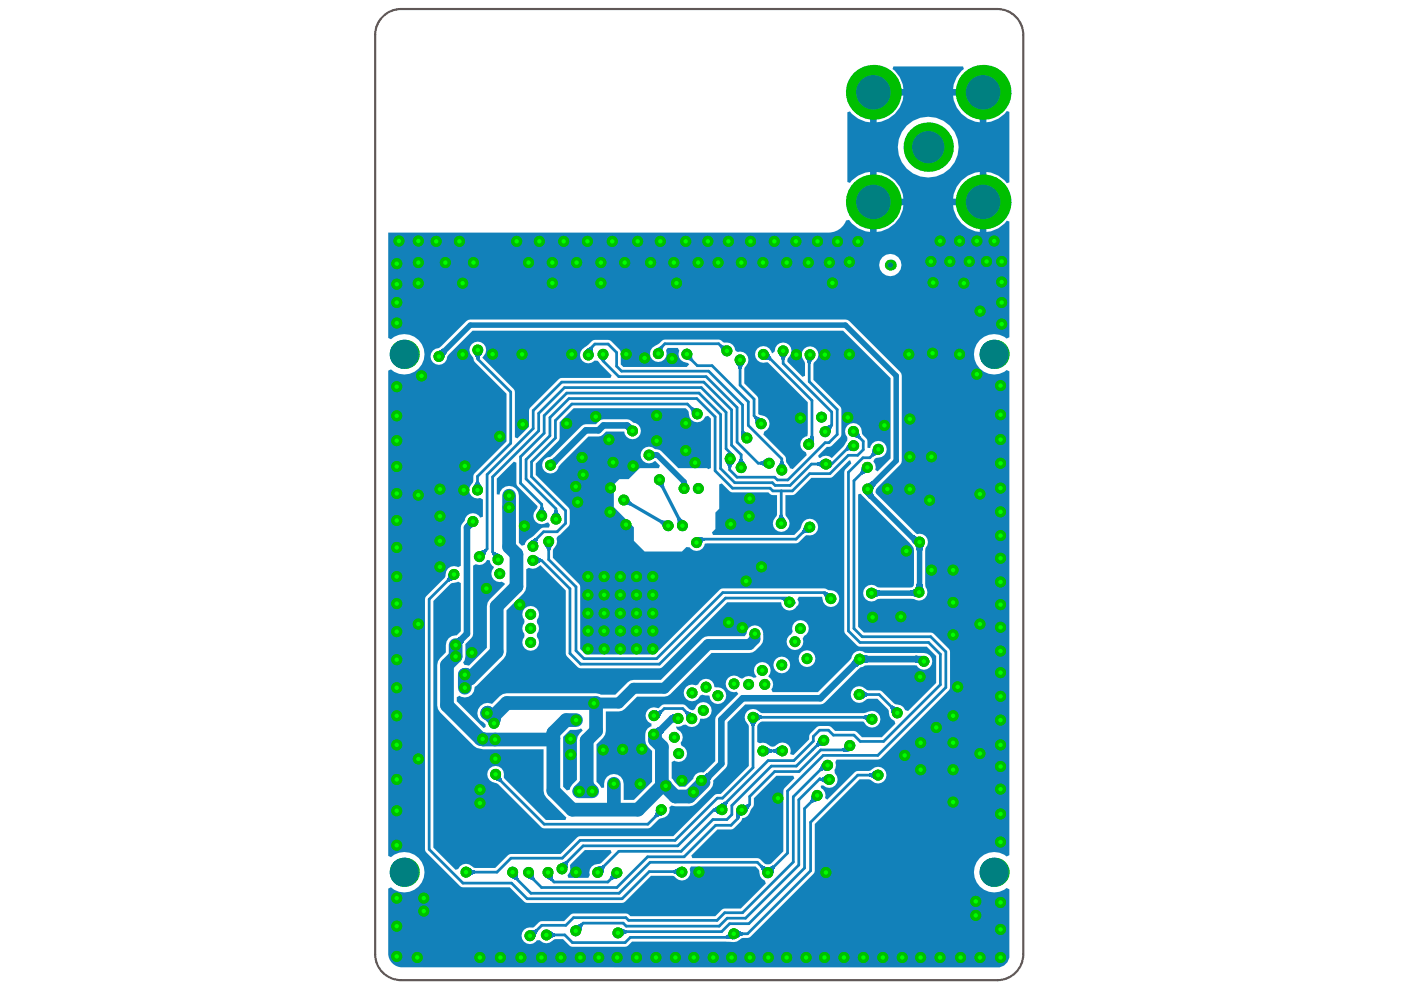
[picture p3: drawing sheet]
<svg xmlns="http://www.w3.org/2000/svg" width="297mm" height="210mm" viewBox="0 0 297 210" stroke-linecap="round" stroke-linejoin="round" font-family="sans-serif">
<g fill="#1281ba">
<path d="M96.6 135.6l.7-.5 .9 1-.4 .7z"/>
<path d="M95.1 121.8l1.1 1.2h-.6l-.4 .3-.4-.4 .2-.5z"/>
<path d="M104.9 165.3l1.3-.9v.6l.3 .4-.5 .4z"/>
<path d="M101.7 116.9l.6-.1 .4-.3 .4 .4-.2 .5-.1 .6z"/>
<path d="M104.3 117.3l.6-.3 1 .6-1.4 .7v-.5z"/>
<path d="M100.9 102.1h.6l.2 .5 .4 .5h-1.7l.4-.5z"/>
<path d="M100.5 75h1.6l-.4 .5-.1 .5h-.6l-.1-.5z"/>
<path d="M112.6 197.3h.6l.4-.3 .3 .5-.4 1.1z"/>
<path d="M116.7 197.4l.5 .4 .5 .1v.6l-.5 .1-.5 .4z"/>
<path d="M113.8 118l.5 .4 .5 .1v.6l-.5 .1-.5 .4z"/>
<path d="M112.5 114.8l.9-.6 .7 .2-.3 .4 .2 .5z"/>
<path d="M115.5 115.6h1.6l-.3 .5-.2 .5h-.6l-.1-.5z"/>
<path d="M114.6 107.6h.5l.2 .4 .4 .5h-1.7l.4-.5z"/>
<path d="M122 196.2l1.1-.4 .4 .4-.2 .5-.1 .6z"/>
<path d="M118.9 183.1l1.1-.5 .5 .3-.3 .4 .1 .6z"/>
<path d="M131.6 196.8l1.1 .4 .2 .6-.5 .2-.4 .4z"/>
<path d="M133.4 105.7l.2 .6 .4 .3-.4 .6-.5-.1h-.5z"/>
<path d="M133.4 89.7l.7 .5-1.2 1.1-.4-.6z"/>
<path d="M139.1 171.8l1.3 1-1.1 .4-.5-.3 .3-.4z"/>
<path d="M142.5 151.6l.4-.1v1.6h-.4z"/>
<path d="M139.1 150.7l.6 .1 .4-.2 .2 .6-.6 1z"/>
<path d="M139 154.6l.6-.4 1.1 1.1-1 .8z"/>
<path d="M143.6 110l.6-.3 .3 .4 .5 .3-1.4 .7 .1-.6z"/>
<path d="M139.4 102.8l1.5-.6-.2 .5 .2 .5-.7 .3z"/>
<path d="M138.4 95.7l.9 .2v1.2l-.9 .2z"/>
<path d="M152.6 170.6l1.1-.6 .6 .2-.3 .5 .1 .5z"/>
<path d="M151.4 171.4l.8-.5v1.6l-.8-.5z"/>
<path d="M149.2 164.4l.6-.4 1 1.1-1 .8z"/>
<path d="M147.9 113.9l1 .1 .6 .6-.5 .1-.2 .5z"/>
<path d="M146.3 86.7l.5-.4 .4 .2 .6 .1-1.1 1.1-.1-.6z"/>
<path d="M156.4 197.2l.5 .4 .5 .1v.6l-.5 .1-.5 .4z"/>
<path d="M162.8 183.9l.6-.1 .5-.2 .4 .4-.3 .4v.6z"/>
<path d="M161.3 184l.4-.4 .4 .2 .7 .1-1.2 1.1-.1-.6z"/>
<path d="M157.6 170.6l.6 .1 .4-.2 .3 .5-.5 1.1z"/>
<path d="M156.1 171.9l1.2 1-.4 .1-.2 .5-.5-.2z"/>
<path d="M162.5 158.4l.6 .4 .5 .1v.6l-.5 .1-.5 .4z"/>
<path d="M160.5 151.3l.5 .4 .5 .1v.6l-.5 .1-.5 .4z"/>
<path d="M158.8 152.9h1.7l-.4 .5-.2 .5h-.5l-.2-.5z"/>
<path d="M161.3 97.9l.4-.1 .5-.4v1.6l-.5-.4-.4-.1z"/>
<path d="M156.9 97.3h.5l.2 .5 .4 .5h-1.7l.4-.5z"/>
<path d="M160 88.7l.4-.4 1.1 .4-1.3 1v-.6z"/>
<path d="M156.1 77.1h1.6l-.4 .5-.1 .5h-.6l-.1-.5z"/>
<path d="M163 74.8l.5 1.1-.3 .5-.4-.2h-.6z"/>
<path d="M172.1 168.7l1.2 1.1-1.1 .4-.4-.4 .3-.4z"/>
<path d="M165.7 127.1l1.7-.6-1.2 1.1-.1-.4z"/>
<path d="M170.5 111.5l.9 1.4h-.6l-.4 .2-.3-.5z"/>
<path d="M165.3 109.2h.6l.2 .5 .4 .5h-1.7l.4-.5z"/>
<path d="M165.5 97.8h.5l.2 .5 .4 .5h-1.7l.4-.5z"/>
<path d="M170.8 75.9l1.6 .2-.4 .5-.1 .5-.6-.1z"/>
<path d="M165.2 75.2h1.7l-.4 .5-.2 .5h-.5l-.2-.5z"/>
<path d="M174 165l.5-.1 .5-.4v1.6l-.5-.4-.5-.1z"/>
<path d="M174.4 161.9l.6 1.4h-.5l-.4 .2-.3-.6z"/>
<path d="M178.5 158.7l.4-.1 .1-.4 1.1 1-1.3 .1z"/>
<path d="M181.1 139.8l1.1 1.1-.6 .5-1-1z"/>
<path d="M175 125.5l.4 .2 .7 .1-1.1 1.2-.4-1.1z"/>
<path d="M179.9 94l.6 1.5-.5-.1-.5 .2-.2-.6z"/>
<path d="M175.9 97.6l.5 .5v.6l-.5 .5z"/>
<path d="M175 90.4l.6-.1 .4-.3 .4 .5-.2 .4-.1 .6z"/>
<path d="M184.3 164.1l.5-.2 .5-.4v1.7l-.5-.4-.5-.2z"/>
<path d="M183.3 151.8l1.1-.4-.6 1.6-.3-.5-.5-.1z"/>
<path d="M188.8 150l.4-.4 .4 .3 .7 .1-1.2 1.1-.1-.6z"/>
<path d="M185.6 124.9l.9 .3v1.1l-.9 .3z"/>
<path d="M183.4 104.7l1.5-.4v.3l.4 .4-1 .7z"/>
<path d="M184 102.5l.8-.4 .8 .8-.5 .8z"/>
<path d="M185.1 95.3l1.1 1.1-.6 .1-.5 .2-.4-.4 .3-.4z"/>
<path d="M193.1 125.2l.8-.3 .3 1.6-.9-.2z"/>
<path d="M194.4 123.8l1.2 .1 .1 .9-1.6-.1z"/>
<path d="M193.8 113.5l.4 .3 .3 .1-.6 1.4-.5-.6z"/>
<path d="M194.2 115.8h1.6l-.2 .8h-1.2z"/>
<path d="M93.1 74.4l.7-.4 .9 .8-.5 .8z"/>
<path d="M99.6 184.1l.5 .4 .5 .1v.6l-.5 .1-.5 .4z"/>
<path d="M111.8 186.1l1.4-.8-.1 .6 .3 .4-.6 .3z"/>
<path d="M115.7 186l1.5-.5-.1 .5 .2 .4-.6 .2z"/>
<path d="M124.2 74.3l.8-.7 .8 .1-.3 .4 .2 .5z"/>
<path d="M129.6 185.1l1.2 1.1-.6 .1-.5 .3-.4-.4 .3-.5z"/>
<path d="M142.8 184.5l1-.5-.1 1.6-.5-.4-.5-.1z"/>
<path d="M140.3 110.3l.5 .1 .6-.1-.9 1.5-.2-.6-.4-.3z"/>
<path d="M139.1 73.9l1-.6 .6 .2-.2 .5 .1 .5z"/>
<path d="M152.9 73l.4 .2h.6l-.9 1.3-.5-1z"/>
<path d="M157.1 91.5l.6-.3 .1 .4 .4 .1-1 1.1z"/>
<path d="M171.9 92.4l.5 .2 .2 1.3-1.3-.8 .4-.2z"/>
<path d="M180.9 92.6l1.2-1.1 .1 .6 .2 .5-.4 .4-.4-.3z"/>
<path d="M183.1 138.9l.8 .2v1.3l-.8 .2z"/>
<path d="M194.1 139.1l1.4 .1-.7 1.4-.8-.2z"/>
<path d="M119.4 156.2l1.5-1.4h1.2l1.1-.4 .4 .5-1.1 1.3-.2 .8v8.3l-1 1-.4 .7-.1 .4-.6 .2-.8-.8z"/>
<path d="M126.7 183.8l.7-.1 .4-.2 .4 .4-.2 .4-.1 .7z"/>
<path d="M117.6 108.3h.6l.1 .4 .4 .5h-1.6l.4-.5z"/>
<path d="M116.8 97.5l.7-.5 .9 1.1-.5 .6z"/>
<path d="M127.1 76h1.6l-.5 .5h-.6z"/>
<path d="M153.8 198.5l.5-.2 .1-.4 1 1.2-1.4-.1z"/>
<path d="M164.1 158.9l.4-.1 .6-.4v1.6l-.6-.4-.4-.1z"/>
<path d="M145.3 151.2l.4-.4 1.1 .4-1.3 1v-.6z"/>
<path d="M144.5 102.2h1.1l.3 .5h-1.7z"/>
<path d="M173.3 98.1l.5-.1 .5-.4v1.6l-.5-.4-.5-.1z"/>
<path d="M154 96.5l.5-.4h.7l.4 .4z"/>
<path d="M154 96.5l.7-.6 .4 .4 .2-.1 .3 .3z"/>
<path d="M153.9 98l1.6 .2-.4 .5-.1 .4h-.6z"/>
<path d="M145.5 76.2l1.3-.9v.6l.2 .4-.4 .4z"/>
<path d="M183 146.4l.5 .4 .5 .2v.6l-.5 .1-.5 .4z"/>
<path d="M182.7 99.1l1.2 1.2h-.6l-.5 .3-.4-.4 .3-.5z"/>
<path d="M99.1 110.6l1.2 1.1-.7 .5-1-1z"/>
<path d="M108.3 186l1.5-.7-.1 .6 .2 .4-.6 .3z"/>
<path d="M121 183.2l3-3h5.5l.2 .6-2.5 2.3a2.59 2.59 0 0 0-2.1 1.2l-.2 .7 .2 .5-.4 .6h-4.2l-.2-.6a1.9 1.9 0 0 0 .6-1.9z"/>
<path d="M105.3 101.5l3.6-3.6 .6 .2 .1 4.7 4.4 4.5-.1 .4a2.59 2.59 0 0 0-.7 2.4 1.74 1.74 0 0 0 2.5 .8l.5-.1a.66 .66 0 0 1 .2 1.1h-1.5l-2.1 2a2.63 2.63 0 0 0-1.5 1.6l-.7 .2-.6-.6v-10a2.06 2.06 0 0 0-1.9-2.1 2.06 2.06 0 0 0-2.2 1.9l-.6-.1z"/>
<path d="M146.6 181.4l5.5-5.5 3.2-.1 1.8-1.6 .3-.7a2.49 2.49 0 0 0 1.8-1.9l.6-.7v-1.7l4.8-4.7h3.6l.2 .5-2.1 2.1-.2 .6v12.8l-2.6 2.6-.4 .1h-.8l-1.1-1-.6-.3h-13.8z"/>
<path d="M173.5 156.7l.9 1.4h-.6l-.4 .2-.4-.5z"/>
<path d="M100.3 119.9l.6-.3a1.73 1.73 0 0 0 2.4-.9l.6 .1 .1 .6 .7 .8v.2a1.76 1.76 0 0 0-.3 2.1 1.76 1.76 0 0 0 2 .8l.5 .3 .1 .3-3.2 3.2-.4 .7-.2 .8v8.7l-3.8 3.8-.9-.1-.3-.5a5.3 5.3 0 0 0 .4-3.9h.1a3.7 3.7 0 0 0 1.6-2.2z"/>
<path d="M118.7 89.5l2.9-2.9h23.8l.4 .4 .2 .6a1.78 1.78 0 0 0 1.5 1.9 1.78 1.78 0 0 0 2-1.2l.6-.1 .6 .6v10.4l-.6 .3-.2-.2h-6.1l-3.6-3.7-.4-.2-.9-.2a1.79 1.79 0 0 0-2.6 0 1.79 1.79 0 0 0 .1 2.6 1.79 1.79 0 0 0 2.5-.1l1 1-.2 .6h-4.1l-2.3 2.3h-2l-1.1 1.2v4.7l4.2 4.3v2.9l2.3 2.2h7.9l.9-.9 .8 .1a1.77 1.77 0 0 0 1.8 .7 1.77 1.77 0 0 0 1.4-1.5l19.3-.1 .6-.3 1.6-1.4a1.8 1.8 0 0 0 2.4-1.2 1.8 1.8 0 0 0-1.4-2.3 1.8 1.8 0 0 0-2.1 1.6l-.3 .6-1.2 1.2h-17.2l-.3-.5 .8-.7v-3.5l.8-.8v-5.2l.5-.2 2 1.8 7.9 .1 .6 .5 1.2 .1v4.4a2.59 2.59 0 0 0-.7 2.3 1.81 1.81 0 0 0 2.8 .5 1.81 1.81 0 0 0-.2-2.8l-.1-4.4 1.8-.1 3.7-3.6 4.3-.1 3.7-3.6h.3l.2 .7-1.2 1.2-.3 .6 .1 34 2.9 2.9 14.5 .1 2 2v5.7l-6 5.9-.6-.2a2.62 2.62 0 0 0-2.1-1.2l-3.1-2.9-2.9-.1a2.6 2.6 0 0 0-2.3-.7 1.81 1.81 0 0 0-.6 2.8 1.81 1.81 0 0 0 2.9-.2h2.2l2.3 2.2 .1 .4a2.3 2.3 0 0 0 1.2 2l.2 .6-2.8 2.9h-4.2l-1.4-1.3h-4.3l-1.1-1h-2.6l-1.6 1.5-.2 .3v1l-3.3 3.2-.7-.1a1.9 1.9 0 0 0-1-2.2 1.9 1.9 0 0 0-2.3 .5l-.7 .1-.3-.1a3.1 3.1 0 0 0-2.4-.7l-.4-.2v-3.3l.4-.6 .7-.4h21.5a1.79 1.79 0 0 0 2.4 1.2 1.79 1.79 0 0 0 .9-2.5 1.79 1.79 0 0 0-2.5-.7l-.7 .2-21.9-.1a2.59 2.59 0 0 0-2.3-.7 1.87 1.87 0 0 0-.4 3.2l.2 .4v8.4l-6 5.9h-.7l-.6 .3-8.7 8.7h-19.8l-.6 .2-3.6 3.6h-10.5l-.6 .2-2.7 2.7h-4.3l-.5-.3a1.87 1.87 0 0 0-3.1 .6l-.5 .1-4.7-4.7v-52.3l3.6-3.6 1.6-.5 .6 .3v10.2l-.9 .9a2.02 2.02 0 0 0-2.3 2.1v1.5l-1.2 1.2-.4 .7-.2 .8v8.6l.2 .7 .4 .7 7.1 7.1 .7 .5 1.3 .3h12.8v8.8l.2 .8 .5 .6 4.2 4.2-.2 .6h-4.2l-8.9-9.1a1.8 1.8 0 0 0-1.2-2.3 1.8 1.8 0 0 0-2.2 1.4 1.8 1.8 0 0 0 1.6 2.1l.6 .2 9.4 9.4h22.4l.6-.2 1.6-1.7 1-.3a1.68 1.68 0 0 0 1.3-2.2l.5-.4 .8 .2h2.9l.8-.2 .7-.5 3-3 .5-.6 .1-1.2 2.9-3.1 .1-9.3 3.8-3.7 16.4-.1 7.6-7.4 1.4-.8h11a1.77 1.77 0 0 0 3 0 1.77 1.77 0 0 0-1.5-2.7h-12.5a1.78 1.78 0 0 0-2.9 1.2l-7.1 7.1h-9.6l-.3-.5a1.86 1.86 0 0 0-.6-2.8 1.79 1.79 0 0 0-.1-2.5 1.79 1.79 0 0 0-2.5 .1 1.79 1.79 0 0 0 .1 2.5l-.7 .2-1-.4-1.5 .6a2.14 2.14 0 0 0-2.8-.2 1.77 1.77 0 0 0-.3 2.2 1.77 1.77 0 0 0 2.1 .8l.3 .4-4.8 5-.1 9.3-2.4 2.4a1.73 1.73 0 0 0-2.2 1.3l-1.7 1.7h-1.3l-1.6-1.8v-3.4l.6-.3a1.76 1.76 0 0 0 2.5-.8 1.76 1.76 0 0 0-1-2.4l-.2-.6a1.74 1.74 0 0 0-.7-2.8l-.2-.7a1.63 1.63 0 0 0 1.4-.3l.6-.1 .6 .4a1.78 1.78 0 0 0 2.5-1.6 1.8 1.8 0 0 0 2.4-2.1 1.8 1.8 0 0 0-3-.9l-.5 .8a.85 .85 0 0 1-1.2 .2v-.1a2.42 2.42 0 0 0-1.4-1h-4l-.3 .1-.9 .8a1.78 1.78 0 0 0-2.5 .8 1.78 1.78 0 0 0 1 2.4v.6a1.79 1.79 0 0 0-1.3 1.9 3.1 3.1 0 0 0 1.5 3.3v6.6l-3.9 3.8h-2.2v-3.4a2.08 2.08 0 0 0-2-2.1 2.08 2.08 0 0 0-2.1 2.1v.8l-.6 .1-1-1.4v-7.9l1.3-1.3 .5-.7 .2-.8v-4.2h2.7l.7-.1 .6-.4 2.6-2.6h5.8l.6-.1 .6-.4 8.8-8.8h8l.7-.1a3.8 3.8 0 0 0 2.2-3.6 1.8 1.8 0 0 0-1.5-2.1 1.8 1.8 0 0 0-2 1.8l-.4 .5h-7.8l-.7 .1-.5 .4-8.8 8.7h-5.8l-.6 .2-.6 .4-2.6 2.6h-3.1l-1-.3h-19l-.8 .1-.6 .5-1.7 1.7a2.14 2.14 0 0 0-2.9 1 2.14 2.14 0 0 0 1.1 2.8l.5 .5v.5l-.5 .3-5.7-5.7v-.9l.6-.3 .4 .2a2.08 2.08 0 0 0 2.8-2l6.2-6 .4-.7 .2-.8v-8.8l3.6-3.6 .4-.6 .2-.8v-3.7l.6-.3a2.32 2.32 0 0 0 2.3-.5l5.5 5.3v13.3l.2 .7 2.3 2.2 .6 .3 17-.1 14.1-13.9h11.4a1.84 1.84 0 0 0 1.4 1.7 1.84 1.84 0 0 0 2.1-1 .92 .92 0 0 0-.1-1.3l.4-.6h4.9l.1 .4a1.79 1.79 0 0 0 2 1.7 1.79 1.79 0 0 0 1.5-2.1 1.79 1.79 0 0 0-2.2-1.4l-.9-.3h-21.9l-14 14h-14.7l-1.2-1.2-.1-13.5-5.7-5.8 .1-1.9a2.81 2.81 0 0 0 .7-2.4l2.7-2.7v-3.4l-7.1-7.2v-2.4l5-5.1zM115.5 97.4a1.77 1.77 0 0 0 .4 2.8 1.77 1.77 0 0 0 2.6-1.3l6.3-6.4 2.6-.1 1.1-.9h3.8a1.78 1.78 0 0 0 1.9 1.6 1.78 1.78 0 0 0 1.7-1.7 1.78 1.78 0 0 0-1.7-1.8l-.8-.6-.5-.1h-5l-.5 .1-1 .9-2.7 .1-6.6 6.5-.4 .4-.7 .1zM168.5 132l-.4 .6-.2 .7 .2 .6-.4 .6a1.77 1.77 0 0 0-.7 2.3 1.77 1.77 0 0 0 2.3 .9 1.77 1.77 0 0 0 .9-2.3l.3-.6a1.77 1.77 0 0 0 .6-2.6 1.77 1.77 0 0 0-2.6-.2zM111.3 129a1.72 1.72 0 0 0-.2 2.3v.8a1.66 1.66 0 0 0 0 2.2v.8a1.76 1.76 0 0 0 .2 2.4 1.76 1.76 0 0 0 2.4 0 1.76 1.76 0 0 0 .2-2.4v-.8a1.66 1.66 0 0 0 0-2.2v-.8a1.76 1.76 0 0 0-.2-2.4 1.76 1.76 0 0 0-2.4 .1zM169.3 139.7a1.8 1.8 0 0 0 3.6 0 1.8 1.8 0 0 0-3.6 0zM164 141a1.78 1.78 0 0 0 3.5 0 1.78 1.78 0 0 0-3.5 0zM145.5 145.7a1.77 1.77 0 0 0 .3 2.7 1.77 1.77 0 0 0 2.6-.9l.5-.2 1.5 .2a1.77 1.77 0 0 0 1.8 1.8 1.77 1.77 0 0 0 1.8-1.9 1.77 1.77 0 0 0-2-1.6l-.5-.1a1.77 1.77 0 0 0-1.5-1.8 1.77 1.77 0 0 0-2 1.2l-.5 .2a1.72 1.72 0 0 0-2 .4z"/>
<path d="M82.3 49.3h93.4a3.9 3.9 0 0 0 3.7-2.6l.6-.1a6 6 0 0 0 4.5 2.6v-12.7a5.8 5.8 0 0 0-4.3 2.3l-.5-.2v-14.8l.5-.2a5.8 5.8 0 0 0 4.3 2.3v-6.3h.7v-.7h6.3a5.8 5.8 0 0 0-2.3-4.3l.2-.5h14.8l.2 .5a5.8 5.8 0 0 0-2.3 4.3h6.3v.7h.7v6.3a5.8 5.8 0 0 0 4.4-2.4l.5 .2v15l-.5 .2a5.8 5.8 0 0 0-4.4-2.4v12.7a5.8 5.8 0 0 0 4.4-2.4l.5 .2v24.5l-.6 .3a4.3 4.3 0 0 0-5.8 .4 4.3 4.3 0 0 0 0 5.8 4.3 4.3 0 0 0 5.8 .5l.6 .2v102.6l-.6 .3a4.3 4.3 0 0 0-5.8 .4 4.3 4.3 0 0 0 0 5.8 4.3 4.3 0 0 0 5.8 .5l.6 .3v13.9a2.47 2.47 0 0 1-2.6 2.6h-126.1a2.96 2.96 0 0 1-3-2.7v-14l.6-.3a4.3 4.3 0 0 0 5.9-.2 4.3 4.3 0 0 0 0-5.9 4.3 4.3 0 0 0-5.9-.3l-.6-.2v-102.9l.6-.3a4.3 4.3 0 0 0 5.9-.2 4.3 4.3 0 0 0 0-5.9 4.3 4.3 0 0 0-5.9-.3l-.6-.2zM202.1 20.3a6.2 6.2 0 0 0 5.6 5.6v-5.6zM185.9 20.3v5.6a6.2 6.2 0 0 0 5.6-5.6zM190.4 31.2a6.5 6.5 0 0 0 12.9 0 6.5 6.5 0 0 0-12.9 0zM203.9 38.3l-1.1 1.3-.6 1.5-.1 1h5.6v-5.6l-.9 .1-1.6 .6zM185.9 36.5v5.6h5.6a6.2 6.2 0 0 0-5.6-5.6zM202.1 43.5a6.2 6.2 0 0 0 5.6 5.7v-5.7zM185.9 43.5v5.7a6.2 6.2 0 0 0 5.6-5.7zM186.4 56.2a2.37 2.37 0 0 0 4.7 0 2.37 2.37 0 0 0-4.7 0zM91.8 74.3a1.78 1.78 0 0 0 .6 2.9 1.78 1.78 0 0 0 2.5-1.6l5.3-5.5h78.6l10 10.1v17l-2.7 2.7-.5-.3 .1-.5-.2-.7-.3-.6 .2-.5 .4-.2a1.77 1.77 0 0 0 2.2-1.4 1.77 1.77 0 0 0-1.4-2.1 1.77 1.77 0 0 0-2.1 1.4l-.6-.1v-1.3a2.21 2.21 0 0 0-1-1.4l-.1-.3a2.59 2.59 0 0 0-1.2-2.1 1.77 1.77 0 0 0-2.1 .6 1.77 1.77 0 0 0 .1 2.2 .89 .89 0 0 1-.2 1.1l-.5 .9-2.5 2.5a1.77 1.77 0 0 0-2.5 0h-.3l-.1-.5 1.8-1.9h.8l.3-.2 1.9-2 .1-5.7-.3-.6-5.6-5.7 .1-3.6a1.81 1.81 0 0 0 .7-2.6 1.81 1.81 0 0 0-2.7-.4 1.81 1.81 0 0 0-.1 2.7l.2 .5v2.6l-.6 .2-3.2-3.2 .1-.7a2.59 2.59 0 0 0 .7-2.3 1.77 1.77 0 0 0-2-1 1.77 1.77 0 0 0-1.4 1.8l-.6 .4a1.81 1.81 0 0 0-2.3-1.5 1.81 1.81 0 0 0-1.2 2.4 1.81 1.81 0 0 0 2.5 1l8.6 8.5v6.6l-.2 .6a1.74 1.74 0 0 0-1.4 1.6 1.74 1.74 0 0 0 1.2 1.8l.1 .6-2.9 3-.6-.2-.8-1.3-.1-1.1-.2-.2-4.6-4.6 .2-.6a1.84 1.84 0 0 0 1.1-2.1 1.84 1.84 0 0 0-2-1.4l-.3-.2-.1-3.5-2.9-3v-3.1l.3-.5a1.77 1.77 0 0 0 .4-2.2 1.77 1.77 0 0 0-2.1-.9l-.5-.4a1.96 1.96 0 0 0-2.3-1.6l-1.2-.6h-11.4l-.4 .1-.8 .7-.8 .5a1.82 1.82 0 0 0-1 2.4 1.82 1.82 0 0 0 2.4 .9 1.82 1.82 0 0 0 .9-2.4l.3-.4h2.1l.3 .6a1.96 1.96 0 0 0 1.8 2.6l.3 .2-.5 .6h-13.5l-.5-.5v-2.9l-2.3-2.3h-3.5l-2 1.6a1.78 1.78 0 0 0-.4 2.7 1.78 1.78 0 0 0 2.7 .1h.6l3 3.1-.2 .5-10.7 .1-6.4 6.2-.2 .7v3.4l-2.5 2.4-.5-.2-.1-9.9-6.8-7a2.59 2.59 0 0 0 .6-2.3 1.81 1.81 0 0 0-2.8-.5 1.81 1.81 0 0 0 .2 2.8l.4 1 6.7 6.7v10.1l-6.8 6.8-.3 .6v1.2l-.2 .4a1.78 1.78 0 0 0-.4 2.2 1.78 1.78 0 0 0 2.1 .8l.6 .3v3.7l-.6 .1-.3-.4a1.79 1.79 0 0 0-1.8-.4 1.79 1.79 0 0 0-1.2 1.5l-.7 .9-.1 .5v8.2l-.6 .3-.2-.1a1.87 1.87 0 0 0-2.5 1.9l-.1 .4-3.9 3.9-.3 .7v53l.3 .6 7.4 7.4h10.3l3 3.1 .7 .2h20.1l.6-.2 5.5-5.5h4.6l.5 .3a1.83 1.83 0 0 0 2.4 .4 1.83 1.83 0 0 0 .8-2.3l.2-.4h13.7l.8 1a2.51 2.51 0 0 0 1.2 2l.2 .6-5.3 5.3-3.8 .1-1.6 1.6h-18l-.6-.6h-.4h-11.1l-.6 .2-1.4 1.4-5.1 .1-1.6 1.3a1.77 1.77 0 0 0-2.1 .9 1.77 1.77 0 0 0 .7 2.3 1.77 1.77 0 0 0 2.3-.5l.7-.1 .1 .2a1.86 1.86 0 0 0 2.7-.2l.5-.2h1.6l1.3 1.4 .7 .2h11.1l.7-.2 .8-.9 21.4 .1a1.75 1.75 0 0 0 1.5-.5l.4-.3h1.2l.6-.3 13.6-13.6 .1-10.3 9.4-9.5 2.4 .2a1.83 1.83 0 0 0 2.7 .3 1.83 1.83 0 0 0 0-2.7 1.83 1.83 0 0 0-2.7 .3l-.4 .2h-2.3l-.7 .2-5.8 5.8-.5-.3 .1-.6-.1-.6-.4-.6-.4-.3v-.5l.4-.1a1.78 1.78 0 0 0 2.6 0 1.78 1.78 0 0 0-.1-2.5l-.1-.8 .3-.9-.1-.7 .3-.5h8.7l.6-.3 14.5-14.4 .2-.6v-7.9l-3.7-3.7-14.5-.1-1.3-1.2v-28.1l.2-.1h.4l10.4 10.4 .8 1.2 .1 7.4-.3 .8-.6 .1-6.8-.1a1.8 1.8 0 0 0-2.6 .1 1.8 1.8 0 0 0 .1 2.5 1.8 1.8 0 0 0 2.6-.1h7.6a1.8 1.8 0 0 0 2.3-.2 1.8 1.8 0 0 0 .2-2.3l-.1-8.3a1.81 1.81 0 0 0 .3-2.2 1.81 1.81 0 0 0-2.1-.8l-8.8-8.8 .2-.7 .3-.4 5-5.2v-18.9l-11.4-11.4-80-.1-.8 .4-5.4 5.4z"/>
</g>
<g fill="none" stroke="#1281ba" stroke-width=".58">
<path d="M101.3 74.2v1.9M124.7 74.3v1M127.9 75.1v1.4l3.3 3.4M130.7 74.7v2.9l1.1 1.1M147.8 77.5h3.2M156.9 76.3v5.4M161.9 75.1h.5M166 74.4v2.7M171.6 76v4.9M112.7 97.9v3.2M113 87.1v3.8M114.2 87.6v3.8"/>
<path d="M115.4 88.1v3.7l-5 5v5.7l4.5 4.4v2.5M116.6 88.5v3.9l-5.1 5v4.1M147.7 84.5l3.9 3.9M154.7 97.5v2.1M156.3 93.7l4.4 4.5h2.4M157.1 96.4v2.7M158.7 85.2v5M159.9 84.6v3.6l1.3 1.3h.9M165.8 97.3v2.3M170.9 93.5l.6 .7 .7-.7M174.9 93.9h.9M176.3 87.4v2.7l-1.4 1.4"/>
<path d="M177.5 86.8v5.3M181 94.5h-.8l-3.8 3.9h-1.3M181.8 96.5h-1.9l-3.9 3.9M186.2 95.3l-1.8 1.8M101.2 101v2.9M103.3 100.6v15.8l-1.7 1.6M104.4 101.1v15.9l1.3 1.3-.1 .4M113 118.8h1.8M115.3 112.7l-2.3 2.3v.8M116.3 114.8v3.8M148.1 114.3l-.4 .4v.3M155.8 102.3h8"/>
<path d="M163.3 103.5l.6 .6M165.6 104.1h2.4M171.5 111.6l-2.7 2.7M96.3 121.8l-5.3 5.3M167.5 126.8l1 1M174.8 125.6l1.1 1.2M179.9 133.8l2.4 2.4M196.9 136.2l2.5 2.5M197.3 135l3.2 3.2M144.8 150.2h-4l-1.7 1.8-.5-.3M146.7 152.1l-.4 .3h.4M162.1 159.2h-.4"/>
<path d="M162.1 159.2h.1M172.3 158.9l-3.5 3.5M172.4 156.2v.9M174.4 156.9h.7M175.6 154.8l1.1 1.1h4.4l1.3 1.3M180.1 158.6l-.4 .4h-5.7M184.5 152.1l.4 .4M105.1 164.2v.3M123 178.2l-3.8 3.8M123.6 179.3l-4 4.1v1M139.7 172.4l-2.3 2.3M151.2 173.8h2.9"/>
<path d="M152.1 169.2h1.1M153.1 171v.7h-1.7M157.1 171.7l-.7 .6v1.2M158.9 168.9v1.7l-1.1 1.1h-.5M173.3 168.6h.1l-2.8 2.8M174 165.3h1.8M174.9 162.3h.6M186.2 164.3h.1M91 180.1l7.2 7.1M112.1 185v.4l2.7 2.8M114.9 196.2l-2.2 2.2h-.3M116.2 185h-.7l2 2"/>
<path d="M119.7 198.2l1.7 1.7M121.6 194.6l-1.6 1.6M123.6 195.7l-1.5 1.6M130.8 185v.1M131.3 197.5l-.3 .3M132.1 195.7l.7 .7M133.6 198.7l-1.1 1.2M137.3 181.7h7.7M137.7 184.8h6.8l.1 .1M154.7 195.8l-1.7 1.7M155.6 198h2.9M160.6 182.8l2.2 2.3"/>
</g>
<path d="M96.6 136.8v2.4l-1.8 1.8v8.6M105.3 128.6v9.6M101.9 156.7l3.1 .1M103.3 151.2l.1-.1 1.3 1.3v-.6M103.3 151.2h.1M120 152.7h2.1M124.2 166.4l1.2 1.2M124.4 166.2l-1.6 1.6" fill="none" stroke="#1281ba" stroke-width="2.9"/>
<path d="M116.7 98.6v.1M127.9 90.2h5l1.2 1.2M195.9 140.2h.5M195.9 140.2l.1 .1M152.9 161.9l-3.5 3.6h-.7" fill="none" stroke="#1281ba" stroke-width="1.4"/>
<path d="M132.2 106l.1 .1" fill="none" stroke="#1281ba" stroke-width=".7"/>
<path d="M143.8 152.3h-1.3l-3.3 3.4h-.6" fill="none" stroke="#1281ba" stroke-width="1.5"/>
<path d="M137.6 96.5h1.7M184 103.7v.1M194.4 114.9h.6M194.8 125.3l-.6 .5" fill="none" stroke="#1281ba" stroke-width="1.2"/>
<path d="M160.1 134.7v.8l-1.2 1.2" fill="none" stroke="#1281ba" stroke-width="2.3"/>
<circle cx="124.2" cy="166.4" r="1.45" fill="#1281ba"/>
<path d="M107.9 105.1v10.8l1.6 1.6v6.9l-4.2 4.2M105.3 138.2l-5.7 5.7-.8-.8h-.3v2.7M94.8 149.6l7.1 7.1M104.7 151.8l2.7-2.7h19v5.9l-2 2v9.2M117.3 156.6l-.2 .2h-12.1M120 152.7l-2.7 2.7v12.3l4 4h14l5-5.1h.8M138.9 155.9v1l1.4 1.5v7.6l2.9 2.9h2.9l3.1-3M122.8 167.8h2.8M130.2 166.2v5" fill="none" stroke="#1281ba" stroke-width="2.9"/>
<g fill="none" stroke="#1281ba" stroke-width=".58">
<path d="M101.3 76.1l7 7v10.9l-7.1 7M124.7 74.3l1.4-1.4h2.8l1.8 1.8M131.2 79.9h18.5l6.6 6.5v7.3M131.8 78.7h18.4l7.2 7.2v6.9M145.6 75.1v.2l2.2 2.2M151 77.5l7.7 7.7M154 74.5l-1.6-1.6h-11.4l-1.4 1.4v.7M162.4 75.1l9.8 9.8v8.6M166 77.1l10.3 10.3M113 87.1l6.1-6.1h30.1l5.9 5.9v7.5l2 2M113 90.9l-9.7 9.7M114.2 87.6l5.5-5.4h29l5.2 5.2v7.7l1 1-.1 1.2h.1l-.2 .2"/>
<path d="M114.2 91.4l-9.8 9.7M115.4 88.1l4.8-4.8h28l4.6 4.6v11.4l3 3M147.7 84.5h-27.1l-4 4M147.8 87.8l-2.1-2.1h-24.4l-3.5 3.5v3.7l-5.1 5M151.6 88.4v11.4l3.7 3.7h8M156.9 81.7l3 2.9M158.7 90.2l7.1 7.1M171.6 80.9l5.9 5.9M174.9 93.9l-7.9 7.9h-2.2l-.6-.6h-7.9l-1.6-1.6M175.1 98.4h-3l-4.6 4.5h-3.2l-.5-.6M177.5 92.1l-1.7 1.8M180.9 91.5l2.1 2.1v1.7l-1.2 1.2"/>
<path d="M183.9 99.1l-2.8 2.8v31.4l1.7 1.7h14.5M184.4 97.1h-1.4l-3.1 3v33.7M111.5 101.5l6.4 6.4v2.2M112.7 101.1l7.2 7.2v2.7l-1.8 1.7h-2.8M114.8 118.8l6 6v13.7l2.3 2.3h16.7l14-14h13.7M116.3 118.6l5.8 5.8v13.6l1.7 1.7h15.4l14-14.1h21.6M148.1 114.3h20.7M163.9 104.1h1.7v6.9M176 100.4h-4.3l-3.7 3.7M91 127.1v53M182.3 136.2h14.6M199.4 138.7v6.5l-12.1 12h-4.9"/>
<path d="M200.5 138.2v7.6l-14.4 14.4h-11.6l-7.5 7.5v13.2l-4.2 4.2M144.8 150.2l1.9 1.9M162.1 159.2h3.8M172.4 157.1l-4.1 4.2h-5.5l-9.7 9.7M174 159l-4.6 4.6h-5.2l-5.3 5.3M174.4 156.9l-2.1 2M175.6 154.8h-1.8l-1.4 1.4M182.2 147.3h4.2l3.8 3.8M184.5 152.1h-24.8v10.7l-6.5 6.4M105.1 164.5l10.3 10.2h22M151.2 173.8l-6.8 6.7h-13.2l-4.5 4.5M151.4 171.7l-7.7 7.6h-20.1"/>
<path d="M152.1 169.2l-9 9h-20.1M156.4 173.5l-1.4 1.5h-3.3l-6.7 6.7M168.8 162.4h-5.3l-8.3 8.4v1.9l-1.1 1.1M170.6 171.4v12.6l-11.8 11.8h-4.1M174 165.3l-.2-.2-4.4 4.5v13.8l-11.3 11.3h-3.9l-1.7 1.7h-19.7M174.9 162.3l-6.7 6.6v13.9l-10.8 10.7h-3.7l-1.7 1.6h-18.7l-.6-.5h-11.1M186.2 164.3h-4.3l-10 10v10.3l-13.4 13.4M114.9 196.2h5.1M115.8 198.2h3.9M119.2 182h-10.9l-2.9 2.9h-6.6M121.4 199.9h11.1M123.6 195.7h8.5"/>
<path d="M130.8 185.1l-1.9 1.9h-11.4M131.3 197.5h21.7M137.3 181.7l-6.5 6.5h-16M137.7 184.8l-5.8 5.8h-20.1l-3.3-3.4h-10.3M155.6 198l-.8 .7h-21.2M160.6 182.8h-22.8l-6.5 6.6h-18.7l-3.9-3.9v-.6"/>
</g>
<path d="M158.9 136.7h-8.8l-9.2 9.2h-6.6l-3.1 3.2h-4.8" fill="none" stroke="#1281ba" stroke-width="2.3"/>
<path d="M132.3 106.1l9.4 5.4M139.7 101.7l5 9.8" fill="none" stroke="#1281ba" stroke-width=".7"/>
<path d="M93.1 75.6l6.6-6.7h79.5l10.8 10.8v18l-6.4 6.4 10.8 10.8M139.3 96.5l5.7 5.7v1.4M195 114.9v10.6M184.8 125.8h9.4" fill="none" stroke="#1281ba" stroke-width="1.2"/>
<path d="M127.9 90.2l-1 1h-2.7l-7.5 7.5M100.3 110.6l-1.3 1.2v22.6l-2.4 2.4M196.4 140.2l-.5-.4h-13.6l-8.4 8.3h-16.4l-4.6 4.5v9.3" fill="none" stroke="#1281ba" stroke-width="1.4"/>
<circle cx="154.1" cy="74.4" r="1.16" fill="#00bf00"/>
<circle cx="154.1" cy="74.4" r=".47" fill="#0f0"/>
<circle cx="139.6" cy="75" r="1.16" fill="#00bf00"/>
<circle cx="139.6" cy="75" r=".47" fill="#0f0"/>
<circle cx="145.6" cy="75.1" r="1.16" fill="#00bf00"/>
<circle cx="145.6" cy="75.1" r=".47" fill="#0f0"/>
<circle cx="161.4" cy="120.2" r="1.16" fill="#00bf00"/>
<circle cx="161.4" cy="120.2" r=".47" fill="#0f0"/>
<circle cx="158.2" cy="123.2" r="1.16" fill="#00bf00"/>
<circle cx="158.2" cy="123.2" r=".47" fill="#0f0"/>
<circle cx="160.1" cy="134.4" r="1.16" fill="#00bf00"/>
<circle cx="160.1" cy="134.4" r=".47" fill="#0f0"/>
<circle cx="157.4" cy="133.1" r="1.16" fill="#00bf00"/>
<circle cx="157.4" cy="133.1" r=".47" fill="#0f0"/>
<circle cx="145" cy="103.6" r="1.16" fill="#00bf00"/>
<circle cx="145" cy="103.6" r=".47" fill="#0f0"/>
<circle cx="137.6" cy="96.5" r="1.16" fill="#00bf00"/>
<circle cx="137.6" cy="96.5" r=".47" fill="#0f0"/>
<circle cx="134.1" cy="91.4" r="1.16" fill="#00bf00"/>
<circle cx="134.1" cy="91.4" r=".47" fill="#0f0"/>
<circle cx="134.2" cy="98.8" r="1.16" fill="#00bf00"/>
<circle cx="134.2" cy="98.8" r=".47" fill="#0f0"/>
<circle cx="130" cy="98" r="1.16" fill="#00bf00"/>
<circle cx="130" cy="98" r=".47" fill="#0f0"/>
<circle cx="122.1" cy="103.2" r="1.16" fill="#00bf00"/>
<circle cx="122.1" cy="103.2" r=".47" fill="#0f0"/>
<circle cx="139.2" cy="93.5" r="1.16" fill="#00bf00"/>
<circle cx="139.2" cy="93.5" r=".47" fill="#0f0"/>
<circle cx="158.8" cy="109.4" r="1.16" fill="#00bf00"/>
<circle cx="158.8" cy="109.4" r=".47" fill="#0f0"/>
<circle cx="181" cy="94.5" r="1.16" fill="#00bf00"/>
<circle cx="181" cy="94.5" r=".47" fill="#0f0"/>
<circle cx="145.4" cy="89.7" r="1.16" fill="#00bf00"/>
<circle cx="145.4" cy="89.7" r=".47" fill="#0f0"/>
<circle cx="123.4" cy="97" r="1.16" fill="#00bf00"/>
<circle cx="123.4" cy="97" r=".47" fill="#0f0"/>
<circle cx="163.1" cy="98.2" r="1.16" fill="#00bf00"/>
<circle cx="163.1" cy="98.2" r=".47" fill="#0f0"/>
<circle cx="175.1" cy="98.4" r="1.16" fill="#00bf00"/>
<circle cx="175.1" cy="98.4" r=".47" fill="#0f0"/>
<circle cx="165.8" cy="99.7" r="1.16" fill="#00bf00"/>
<circle cx="165.8" cy="99.7" r=".47" fill="#0f0"/>
<circle cx="183.9" cy="99.1" r="1.16" fill="#00bf00"/>
<circle cx="183.9" cy="99.1" r=".47" fill="#0f0"/>
<circle cx="171.7" cy="111.8" r="1.16" fill="#00bf00"/>
<circle cx="171.7" cy="111.8" r=".47" fill="#0f0"/>
<circle cx="167.4" cy="127.7" r="1.16" fill="#00bf00"/>
<circle cx="167.4" cy="127.7" r=".47" fill="#0f0"/>
<circle cx="165.8" cy="141" r="1.16" fill="#00bf00"/>
<circle cx="165.8" cy="141" r=".47" fill="#0f0"/>
<circle cx="175.8" cy="165.3" r="1.16" fill="#00bf00"/>
<circle cx="175.8" cy="165.3" r=".47" fill="#0f0"/>
<circle cx="184" cy="103.7" r="1.16" fill="#00bf00"/>
<circle cx="184" cy="103.7" r=".47" fill="#0f0"/>
<circle cx="171.7" cy="75.2" r="1.16" fill="#00bf00"/>
<circle cx="171.7" cy="75.2" r=".47" fill="#0f0"/>
<circle cx="174.9" cy="91.5" r="1.16" fill="#00bf00"/>
<circle cx="174.9" cy="91.5" r=".47" fill="#0f0"/>
<circle cx="171.5" cy="94.2" r="1.16" fill="#00bf00"/>
<circle cx="171.5" cy="94.2" r=".47" fill="#0f0"/>
<circle cx="161.4" cy="89.9" r="1.16" fill="#00bf00"/>
<circle cx="161.4" cy="89.9" r=".47" fill="#0f0"/>
<circle cx="158.4" cy="92.9" r="1.16" fill="#00bf00"/>
<circle cx="158.4" cy="92.9" r=".47" fill="#0f0"/>
<circle cx="180.9" cy="91.5" r="1.16" fill="#00bf00"/>
<circle cx="180.9" cy="91.5" r=".47" fill="#0f0"/>
<circle cx="158.9" cy="105.7" r="1.16" fill="#00bf00"/>
<circle cx="158.9" cy="105.7" r=".47" fill="#0f0"/>
<circle cx="192.2" cy="116.8" r="1.16" fill="#00bf00"/>
<circle cx="192.2" cy="116.8" r=".47" fill="#0f0"/>
<circle cx="164.9" cy="169.2" r="1.16" fill="#00bf00"/>
<circle cx="164.9" cy="169.2" r=".47" fill="#0f0"/>
<circle cx="138.4" cy="133.8" r="1.16" fill="#00bf00"/>
<circle cx="138.4" cy="133.8" r=".47" fill="#0f0"/>
<circle cx="134.9" cy="133.8" r="1.16" fill="#00bf00"/>
<circle cx="134.9" cy="133.8" r=".47" fill="#0f0"/>
<circle cx="131.5" cy="133.8" r="1.16" fill="#00bf00"/>
<circle cx="131.5" cy="133.8" r=".47" fill="#0f0"/>
<circle cx="128.1" cy="133.8" r="1.16" fill="#00bf00"/>
<circle cx="128.1" cy="133.8" r=".47" fill="#0f0"/>
<circle cx="124.7" cy="133.8" r="1.16" fill="#00bf00"/>
<circle cx="124.7" cy="133.8" r=".47" fill="#0f0"/>
<circle cx="124.7" cy="137.6" r="1.16" fill="#00bf00"/>
<circle cx="124.7" cy="137.6" r=".47" fill="#0f0"/>
<circle cx="128.1" cy="137.6" r="1.16" fill="#00bf00"/>
<circle cx="128.1" cy="137.6" r=".47" fill="#0f0"/>
<circle cx="131.5" cy="137.6" r="1.16" fill="#00bf00"/>
<circle cx="131.5" cy="137.6" r=".47" fill="#0f0"/>
<circle cx="135" cy="137.6" r="1.16" fill="#00bf00"/>
<circle cx="135" cy="137.6" r=".47" fill="#0f0"/>
<circle cx="138.4" cy="137.6" r="1.16" fill="#00bf00"/>
<circle cx="138.4" cy="137.6" r=".47" fill="#0f0"/>
<circle cx="147.8" cy="87.8" r="1.16" fill="#00bf00"/>
<circle cx="147.8" cy="87.8" r=".47" fill="#0f0"/>
<circle cx="132.7" cy="111.2" r="1.16" fill="#00bf00"/>
<circle cx="132.7" cy="111.2" r=".47" fill="#0f0"/>
<circle cx="129.1" cy="93.2" r="1.16" fill="#00bf00"/>
<circle cx="129.1" cy="93.2" r=".47" fill="#0f0"/>
<circle cx="105" cy="156.8" r="1.16" fill="#00bf00"/>
<circle cx="105" cy="156.8" r=".47" fill="#0f0"/>
<circle cx="105" cy="160.9" r="1.16" fill="#00bf00"/>
<circle cx="105" cy="160.9" r=".47" fill="#0f0"/>
<circle cx="121" cy="160" r="1.16" fill="#00bf00"/>
<circle cx="121" cy="160" r=".47" fill="#0f0"/>
<circle cx="122.8" cy="167.8" r="1.16" fill="#00bf00"/>
<circle cx="122.8" cy="167.8" r=".47" fill="#0f0"/>
<circle cx="110.7" cy="75.1" r="1.16" fill="#00bf00"/>
<circle cx="110.7" cy="75.1" r=".47" fill="#0f0"/>
<circle cx="121.2" cy="75.1" r="1.16" fill="#00bf00"/>
<circle cx="121.2" cy="75.1" r=".47" fill="#0f0"/>
<circle cx="191" cy="130.8" r="1.16" fill="#00bf00"/>
<circle cx="191" cy="130.8" r=".47" fill="#0f0"/>
<circle cx="207.1" cy="79.3" r="1.16" fill="#00bf00"/>
<circle cx="207.1" cy="79.3" r=".47" fill="#0f0"/>
<circle cx="182.3" cy="139.8" r="1.16" fill="#00bf00"/>
<circle cx="182.3" cy="139.8" r=".47" fill="#0f0"/>
<circle cx="185" cy="130.9" r="1.16" fill="#00bf00"/>
<circle cx="185" cy="130.9" r=".47" fill="#0f0"/>
<circle cx="194.9" cy="125.6" r="1.16" fill="#00bf00"/>
<circle cx="194.9" cy="125.6" r=".47" fill="#0f0"/>
<circle cx="107.9" cy="105.1" r="1.16" fill="#00bf00"/>
<circle cx="107.9" cy="105.1" r=".47" fill="#0f0"/>
<circle cx="144.6" cy="165.5" r="1.16" fill="#00bf00"/>
<circle cx="144.6" cy="165.5" r=".47" fill="#0f0"/>
<circle cx="148.7" cy="165.5" r="1.16" fill="#00bf00"/>
<circle cx="148.7" cy="165.5" r=".47" fill="#0f0"/>
<circle cx="130.2" cy="166.2" r="1.16" fill="#00bf00"/>
<circle cx="130.2" cy="166.2" r=".47" fill="#0f0"/>
<circle cx="96.3" cy="121.8" r="1.16" fill="#00bf00"/>
<circle cx="96.3" cy="121.8" r=".47" fill="#0f0"/>
<circle cx="162.8" cy="185.1" r="1.16" fill="#00bf00"/>
<circle cx="162.8" cy="185.1" r=".47" fill="#0f0"/>
<circle cx="155.6" cy="198" r="1.16" fill="#00bf00"/>
<circle cx="155.6" cy="198" r=".47" fill="#0f0"/>
<circle cx="197.7" cy="74.9" r="1.16" fill="#00bf00"/>
<circle cx="197.7" cy="74.9" r=".47" fill="#0f0"/>
<circle cx="191.8" cy="160.2" r="1.16" fill="#00bf00"/>
<circle cx="191.8" cy="160.2" r=".47" fill="#0f0"/>
<circle cx="195.2" cy="157.5" r="1.16" fill="#00bf00"/>
<circle cx="195.2" cy="157.5" r=".47" fill="#0f0"/>
<circle cx="195.2" cy="163.2" r="1.16" fill="#00bf00"/>
<circle cx="195.2" cy="163.2" r=".47" fill="#0f0"/>
<circle cx="198.5" cy="154.2" r="1.16" fill="#00bf00"/>
<circle cx="198.5" cy="154.2" r=".47" fill="#0f0"/>
<circle cx="195.1" cy="143.5" r="1.16" fill="#00bf00"/>
<circle cx="195.1" cy="143.5" r=".47" fill="#0f0"/>
<circle cx="210.8" cy="51.1" r="1.16" fill="#00bf00"/>
<circle cx="210.8" cy="51.1" r=".47" fill="#0f0"/>
<circle cx="207.1" cy="51.1" r="1.16" fill="#00bf00"/>
<circle cx="207.1" cy="51.1" r=".47" fill="#0f0"/>
<circle cx="203.4" cy="51.1" r="1.16" fill="#00bf00"/>
<circle cx="203.4" cy="51.1" r=".47" fill="#0f0"/>
<circle cx="199.3" cy="51.1" r="1.16" fill="#00bf00"/>
<circle cx="199.3" cy="51.1" r=".47" fill="#0f0"/>
<circle cx="212.4" cy="59.8" r="1.16" fill="#00bf00"/>
<circle cx="212.4" cy="59.8" r=".47" fill="#0f0"/>
<circle cx="212.4" cy="64.1" r="1.16" fill="#00bf00"/>
<circle cx="212.4" cy="64.1" r=".47" fill="#0f0"/>
<circle cx="212.4" cy="55.4" r="1.16" fill="#00bf00"/>
<circle cx="212.4" cy="55.4" r=".47" fill="#0f0"/>
<circle cx="209.2" cy="55.4" r="1.16" fill="#00bf00"/>
<circle cx="209.2" cy="55.4" r=".47" fill="#0f0"/>
<circle cx="205.5" cy="55.4" r="1.16" fill="#00bf00"/>
<circle cx="205.5" cy="55.4" r=".47" fill="#0f0"/>
<circle cx="201.4" cy="55.4" r="1.16" fill="#00bf00"/>
<circle cx="201.4" cy="55.4" r=".47" fill="#0f0"/>
<circle cx="212.4" cy="68.7" r="1.16" fill="#00bf00"/>
<circle cx="212.4" cy="68.7" r=".47" fill="#0f0"/>
<circle cx="84.1" cy="64.1" r="1.16" fill="#00bf00"/>
<circle cx="84.1" cy="64.1" r=".47" fill="#0f0"/>
<circle cx="84.1" cy="60.3" r="1.16" fill="#00bf00"/>
<circle cx="84.1" cy="60.3" r=".47" fill="#0f0"/>
<circle cx="84.1" cy="55.9" r="1.16" fill="#00bf00"/>
<circle cx="84.1" cy="55.9" r=".47" fill="#0f0"/>
<circle cx="84.1" cy="68.5" r="1.16" fill="#00bf00"/>
<circle cx="84.1" cy="68.5" r=".47" fill="#0f0"/>
<circle cx="93.3" cy="103.7" r="1.16" fill="#00bf00"/>
<circle cx="93.3" cy="103.7" r=".47" fill="#0f0"/>
<circle cx="93.3" cy="109.4" r="1.16" fill="#00bf00"/>
<circle cx="93.3" cy="109.4" r=".47" fill="#0f0"/>
<circle cx="84.6" cy="51.1" r="1.16" fill="#00bf00"/>
<circle cx="84.6" cy="51.1" r=".47" fill="#0f0"/>
<circle cx="177.6" cy="51.2" r="1.16" fill="#00bf00"/>
<circle cx="177.6" cy="51.2" r=".47" fill="#0f0"/>
<circle cx="181.9" cy="51.2" r="1.16" fill="#00bf00"/>
<circle cx="181.9" cy="51.2" r=".47" fill="#0f0"/>
<circle cx="173.3" cy="51.2" r="1.16" fill="#00bf00"/>
<circle cx="173.3" cy="51.2" r=".47" fill="#0f0"/>
<circle cx="168.7" cy="51.2" r="1.16" fill="#00bf00"/>
<circle cx="168.7" cy="51.2" r=".47" fill="#0f0"/>
<circle cx="164.2" cy="51.2" r="1.16" fill="#00bf00"/>
<circle cx="164.2" cy="51.2" r=".47" fill="#0f0"/>
<circle cx="159.1" cy="51.2" r="1.16" fill="#00bf00"/>
<circle cx="159.1" cy="51.2" r=".47" fill="#0f0"/>
<circle cx="154.4" cy="51.2" r="1.16" fill="#00bf00"/>
<circle cx="154.4" cy="51.2" r=".47" fill="#0f0"/>
<circle cx="150.1" cy="51.2" r="1.16" fill="#00bf00"/>
<circle cx="150.1" cy="51.2" r=".47" fill="#0f0"/>
<circle cx="145.4" cy="51.2" r="1.16" fill="#00bf00"/>
<circle cx="145.4" cy="51.2" r=".47" fill="#0f0"/>
<circle cx="140" cy="51.2" r="1.16" fill="#00bf00"/>
<circle cx="140" cy="51.2" r=".47" fill="#0f0"/>
<circle cx="135.2" cy="51.2" r="1.16" fill="#00bf00"/>
<circle cx="135.2" cy="51.2" r=".47" fill="#0f0"/>
<circle cx="129.8" cy="51.2" r="1.16" fill="#00bf00"/>
<circle cx="129.8" cy="51.2" r=".47" fill="#0f0"/>
<circle cx="124.5" cy="51.2" r="1.16" fill="#00bf00"/>
<circle cx="124.5" cy="51.2" r=".47" fill="#0f0"/>
<circle cx="119.5" cy="51.2" r="1.16" fill="#00bf00"/>
<circle cx="119.5" cy="51.2" r=".47" fill="#0f0"/>
<circle cx="109.5" cy="51.2" r="1.16" fill="#00bf00"/>
<circle cx="109.5" cy="51.2" r=".47" fill="#0f0"/>
<circle cx="97.4" cy="51.2" r="1.16" fill="#00bf00"/>
<circle cx="97.4" cy="51.2" r=".47" fill="#0f0"/>
<circle cx="92.5" cy="51.2" r="1.16" fill="#00bf00"/>
<circle cx="92.5" cy="51.2" r=".47" fill="#0f0"/>
<circle cx="114.4" cy="51.2" r="1.16" fill="#00bf00"/>
<circle cx="114.4" cy="51.2" r=".47" fill="#0f0"/>
<circle cx="88.7" cy="160.9" r="1.16" fill="#00bf00"/>
<circle cx="88.7" cy="160.9" r=".47" fill="#0f0"/>
<circle cx="136.7" cy="75.9" r="1.16" fill="#00bf00"/>
<circle cx="136.7" cy="75.9" r=".47" fill="#0f0"/>
<circle cx="175.1" cy="185" r="1.16" fill="#00bf00"/>
<circle cx="175.1" cy="185" r=".47" fill="#0f0"/>
<circle cx="125.6" cy="167.8" r="1.16" fill="#00bf00"/>
<circle cx="125.6" cy="167.8" r=".47" fill="#0f0"/>
<circle cx="143" cy="156.3" r="1.16" fill="#00bf00"/>
<circle cx="143" cy="156.3" r=".47" fill="#0f0"/>
<circle cx="207.8" cy="132.3" r="1.16" fill="#00bf00"/>
<circle cx="207.8" cy="132.3" r=".47" fill="#0f0"/>
<circle cx="207.8" cy="159.8" r="1.16" fill="#00bf00"/>
<circle cx="207.8" cy="159.8" r=".47" fill="#0f0"/>
<circle cx="112.1" cy="55.7" r="1.16" fill="#00bf00"/>
<circle cx="112.1" cy="55.7" r=".47" fill="#0f0"/>
<circle cx="88.7" cy="105" r="1.16" fill="#00bf00"/>
<circle cx="88.7" cy="105" r=".47" fill="#0f0"/>
<circle cx="88.7" cy="132.3" r="1.16" fill="#00bf00"/>
<circle cx="88.7" cy="132.3" r=".47" fill="#0f0"/>
<circle cx="88.7" cy="55.7" r="1.16" fill="#00bf00"/>
<circle cx="88.7" cy="55.7" r=".47" fill="#0f0"/>
<circle cx="166.8" cy="55.7" r="1.16" fill="#00bf00"/>
<circle cx="166.8" cy="55.7" r=".47" fill="#0f0"/>
<circle cx="157.2" cy="55.7" r="1.16" fill="#00bf00"/>
<circle cx="157.2" cy="55.7" r=".47" fill="#0f0"/>
<circle cx="127.4" cy="55.7" r="1.16" fill="#00bf00"/>
<circle cx="127.4" cy="55.7" r=".47" fill="#0f0"/>
<circle cx="117.1" cy="55.7" r="1.16" fill="#00bf00"/>
<circle cx="117.1" cy="55.7" r=".47" fill="#0f0"/>
<circle cx="88.7" cy="51.1" r="1.16" fill="#00bf00"/>
<circle cx="88.7" cy="51.1" r=".47" fill="#0f0"/>
<circle cx="176.5" cy="60" r="1.16" fill="#00bf00"/>
<circle cx="176.5" cy="60" r=".47" fill="#0f0"/>
<circle cx="204.4" cy="60" r="1.16" fill="#00bf00"/>
<circle cx="204.4" cy="60" r=".47" fill="#0f0"/>
<circle cx="207.8" cy="66" r="1.16" fill="#00bf00"/>
<circle cx="207.8" cy="66" r=".47" fill="#0f0"/>
<circle cx="195" cy="114.9" r="1.16" fill="#00bf00"/>
<circle cx="195" cy="114.9" r=".47" fill="#0f0"/>
<circle cx="98.1" cy="60" r="1.16" fill="#00bf00"/>
<circle cx="98.1" cy="60" r=".47" fill="#0f0"/>
<circle cx="88.7" cy="60" r="1.16" fill="#00bf00"/>
<circle cx="88.7" cy="60" r=".47" fill="#0f0"/>
<circle cx="112.5" cy="136.2" r="1.16" fill="#00bf00"/>
<circle cx="112.5" cy="136.2" r=".47" fill="#0f0"/>
<circle cx="112.5" cy="133.2" r="1.16" fill="#00bf00"/>
<circle cx="112.5" cy="133.2" r=".47" fill="#0f0"/>
<circle cx="206.9" cy="191.1" r="1.16" fill="#00bf00"/>
<circle cx="206.9" cy="191.1" r=".47" fill="#0f0"/>
<circle cx="112.5" cy="130.3" r="1.16" fill="#00bf00"/>
<circle cx="112.5" cy="130.3" r=".47" fill="#0f0"/>
<circle cx="89.8" cy="190.4" r="1.16" fill="#00bf00"/>
<circle cx="89.8" cy="190.4" r=".47" fill="#0f0"/>
<circle cx="143.9" cy="159.8" r="1.16" fill="#00bf00"/>
<circle cx="143.9" cy="159.8" r=".47" fill="#0f0"/>
<circle cx="207.8" cy="104.7" r="1.16" fill="#00bf00"/>
<circle cx="207.8" cy="104.7" r=".47" fill="#0f0"/>
<circle cx="84.1" cy="82" r="1.16" fill="#00bf00"/>
<circle cx="84.1" cy="82" r=".47" fill="#0f0"/>
<circle cx="84.1" cy="88.2" r="1.16" fill="#00bf00"/>
<circle cx="84.1" cy="88.2" r=".47" fill="#0f0"/>
<circle cx="84.1" cy="93.4" r="1.16" fill="#00bf00"/>
<circle cx="84.1" cy="93.4" r=".47" fill="#0f0"/>
<circle cx="84.1" cy="98.9" r="1.16" fill="#00bf00"/>
<circle cx="84.1" cy="98.9" r=".47" fill="#0f0"/>
<circle cx="84.1" cy="104.6" r="1.16" fill="#00bf00"/>
<circle cx="84.1" cy="104.6" r=".47" fill="#0f0"/>
<circle cx="84.1" cy="110.4" r="1.16" fill="#00bf00"/>
<circle cx="84.1" cy="110.4" r=".47" fill="#0f0"/>
<circle cx="84.1" cy="128" r="1.16" fill="#00bf00"/>
<circle cx="84.1" cy="128" r=".47" fill="#0f0"/>
<circle cx="84.1" cy="133.9" r="1.16" fill="#00bf00"/>
<circle cx="84.1" cy="133.9" r=".47" fill="#0f0"/>
<circle cx="84.1" cy="139.9" r="1.16" fill="#00bf00"/>
<circle cx="84.1" cy="139.9" r=".47" fill="#0f0"/>
<circle cx="84.1" cy="145.8" r="1.16" fill="#00bf00"/>
<circle cx="84.1" cy="145.8" r=".47" fill="#0f0"/>
<circle cx="84.1" cy="151.8" r="1.16" fill="#00bf00"/>
<circle cx="84.1" cy="151.8" r=".47" fill="#0f0"/>
<circle cx="84.1" cy="157.9" r="1.16" fill="#00bf00"/>
<circle cx="84.1" cy="157.9" r=".47" fill="#0f0"/>
<circle cx="84.1" cy="165.3" r="1.16" fill="#00bf00"/>
<circle cx="84.1" cy="165.3" r=".47" fill="#0f0"/>
<circle cx="84.1" cy="171.9" r="1.16" fill="#00bf00"/>
<circle cx="84.1" cy="171.9" r=".47" fill="#0f0"/>
<circle cx="84.1" cy="179.2" r="1.16" fill="#00bf00"/>
<circle cx="84.1" cy="179.2" r=".47" fill="#0f0"/>
<circle cx="131.5" cy="126.1" r="1.16" fill="#00bf00"/>
<circle cx="131.5" cy="126.1" r=".47" fill="#0f0"/>
<circle cx="89.4" cy="79.7" r="1.16" fill="#00bf00"/>
<circle cx="89.4" cy="79.7" r=".47" fill="#0f0"/>
<circle cx="113" cy="118.8" r="1.16" fill="#00bf00"/>
<circle cx="113" cy="118.8" r=".47" fill="#0f0"/>
<circle cx="122.1" cy="152.7" r="1.16" fill="#00bf00"/>
<circle cx="122.1" cy="152.7" r=".47" fill="#0f0"/>
<circle cx="197.8" cy="59.9" r="1.16" fill="#00bf00"/>
<circle cx="197.8" cy="59.9" r=".47" fill="#0f0"/>
<circle cx="197.1" cy="106.1" r="1.16" fill="#00bf00"/>
<circle cx="197.1" cy="106.1" r=".47" fill="#0f0"/>
<circle cx="131" cy="197.8" r="1.16" fill="#00bf00"/>
<circle cx="131" cy="197.8" r=".47" fill="#0f0"/>
<circle cx="159.7" cy="152.1" r="1.16" fill="#00bf00"/>
<circle cx="159.7" cy="152.1" r=".47" fill="#0f0"/>
<circle cx="127.9" cy="75.1" r="1.16" fill="#00bf00"/>
<circle cx="127.9" cy="75.1" r=".47" fill="#0f0"/>
<circle cx="93.1" cy="75.6" r="1.16" fill="#00bf00"/>
<circle cx="93.1" cy="75.6" r=".47" fill="#0f0"/>
<circle cx="88.5" cy="203" r="1.16" fill="#00bf00"/>
<circle cx="88.5" cy="203" r=".47" fill="#0f0"/>
<circle cx="126.9" cy="203" r="1.16" fill="#00bf00"/>
<circle cx="126.9" cy="203" r=".47" fill="#0f0"/>
<circle cx="135" cy="203" r="1.16" fill="#00bf00"/>
<circle cx="135" cy="203" r=".47" fill="#0f0"/>
<circle cx="118.9" cy="203" r="1.16" fill="#00bf00"/>
<circle cx="118.9" cy="203" r=".47" fill="#0f0"/>
<circle cx="151.2" cy="203" r="1.16" fill="#00bf00"/>
<circle cx="151.2" cy="203" r=".47" fill="#0f0"/>
<circle cx="183.1" cy="203" r="1.16" fill="#00bf00"/>
<circle cx="183" cy="203" r=".47" fill="#0f0"/>
<circle cx="178.9" cy="203" r="1.16" fill="#00bf00"/>
<circle cx="178.9" cy="203" r=".47" fill="#0f0"/>
<circle cx="195.2" cy="203" r="1.16" fill="#00bf00"/>
<circle cx="195.2" cy="203" r=".47" fill="#0f0"/>
<circle cx="212.1" cy="123.4" r="1.16" fill="#00bf00"/>
<circle cx="212.1" cy="123.4" r=".47" fill="#0f0"/>
<circle cx="212.1" cy="81.8" r="1.16" fill="#00bf00"/>
<circle cx="212.1" cy="81.8" r=".47" fill="#0f0"/>
<circle cx="212.1" cy="87.9" r="1.16" fill="#00bf00"/>
<circle cx="212.1" cy="87.9" r=".47" fill="#0f0"/>
<circle cx="212.1" cy="93.2" r="1.16" fill="#00bf00"/>
<circle cx="212.1" cy="93.2" r=".47" fill="#0f0"/>
<circle cx="212.1" cy="98.2" r="1.16" fill="#00bf00"/>
<circle cx="212.1" cy="98.2" r=".47" fill="#0f0"/>
<circle cx="212.1" cy="103.5" r="1.16" fill="#00bf00"/>
<circle cx="212.1" cy="103.5" r=".47" fill="#0f0"/>
<circle cx="212.1" cy="108.5" r="1.16" fill="#00bf00"/>
<circle cx="212.1" cy="108.5" r=".47" fill="#0f0"/>
<circle cx="212.1" cy="113.6" r="1.16" fill="#00bf00"/>
<circle cx="212.1" cy="113.6" r=".47" fill="#0f0"/>
<circle cx="212.1" cy="118.4" r="1.16" fill="#00bf00"/>
<circle cx="212.1" cy="118.4" r=".47" fill="#0f0"/>
<circle cx="212.1" cy="128.2" r="1.16" fill="#00bf00"/>
<circle cx="212.1" cy="128.2" r=".47" fill="#0f0"/>
<circle cx="212.1" cy="133" r="1.16" fill="#00bf00"/>
<circle cx="212.1" cy="133" r=".47" fill="#0f0"/>
<circle cx="212.1" cy="138" r="1.16" fill="#00bf00"/>
<circle cx="212.1" cy="138" r=".47" fill="#0f0"/>
<circle cx="212.1" cy="142.6" r="1.16" fill="#00bf00"/>
<circle cx="212.1" cy="142.6" r=".47" fill="#0f0"/>
<circle cx="212.1" cy="147.6" r="1.16" fill="#00bf00"/>
<circle cx="212.1" cy="147.6" r=".47" fill="#0f0"/>
<circle cx="212.1" cy="152.7" r="1.16" fill="#00bf00"/>
<circle cx="212.1" cy="152.7" r=".47" fill="#0f0"/>
<circle cx="212.1" cy="162.5" r="1.16" fill="#00bf00"/>
<circle cx="212.1" cy="162.5" r=".47" fill="#0f0"/>
<circle cx="212.1" cy="157.9" r="1.16" fill="#00bf00"/>
<circle cx="212.1" cy="157.9" r=".47" fill="#0f0"/>
<circle cx="212.1" cy="172.6" r="1.16" fill="#00bf00"/>
<circle cx="212.1" cy="172.6" r=".47" fill="#0f0"/>
<circle cx="212.1" cy="167.3" r="1.16" fill="#00bf00"/>
<circle cx="212.1" cy="167.3" r=".47" fill="#0f0"/>
<circle cx="212.1" cy="178.5" r="1.16" fill="#00bf00"/>
<circle cx="212.1" cy="178.5" r=".47" fill="#0f0"/>
<circle cx="206.9" cy="194.1" r="1.16" fill="#00bf00"/>
<circle cx="206.9" cy="194.1" r=".47" fill="#0f0"/>
<circle cx="212.1" cy="191.3" r="1.16" fill="#00bf00"/>
<circle cx="212.1" cy="191.3" r=".47" fill="#0f0"/>
<circle cx="212.1" cy="197.1" r="1.16" fill="#00bf00"/>
<circle cx="212.1" cy="197.1" r=".47" fill="#0f0"/>
<circle cx="212.1" cy="203" r="1.16" fill="#00bf00"/>
<circle cx="212.1" cy="203" r=".47" fill="#0f0"/>
<circle cx="207.8" cy="203" r="1.16" fill="#00bf00"/>
<circle cx="207.8" cy="203" r=".47" fill="#0f0"/>
<circle cx="199.3" cy="203" r="1.16" fill="#00bf00"/>
<circle cx="199.3" cy="203" r=".47" fill="#0f0"/>
<circle cx="203.7" cy="203" r="1.16" fill="#00bf00"/>
<circle cx="203.7" cy="203" r=".47" fill="#0f0"/>
<circle cx="191.3" cy="203" r="1.16" fill="#00bf00"/>
<circle cx="191.3" cy="203" r=".47" fill="#0f0"/>
<circle cx="187.2" cy="203" r="1.16" fill="#00bf00"/>
<circle cx="187.2" cy="203" r=".47" fill="#0f0"/>
<circle cx="174.8" cy="203" r="1.16" fill="#00bf00"/>
<circle cx="174.8" cy="203" r=".47" fill="#0f0"/>
<circle cx="170.9" cy="203" r="1.16" fill="#00bf00"/>
<circle cx="170.9" cy="203" r=".47" fill="#0f0"/>
<circle cx="166.8" cy="203" r="1.16" fill="#00bf00"/>
<circle cx="166.8" cy="203" r=".47" fill="#0f0"/>
<circle cx="162.9" cy="203" r="1.16" fill="#00bf00"/>
<circle cx="162.9" cy="203" r=".47" fill="#0f0"/>
<circle cx="159" cy="203" r="1.16" fill="#00bf00"/>
<circle cx="159" cy="203" r=".47" fill="#0f0"/>
<circle cx="155.1" cy="203" r="1.16" fill="#00bf00"/>
<circle cx="155.1" cy="203" r=".47" fill="#0f0"/>
<circle cx="139.1" cy="203" r="1.16" fill="#00bf00"/>
<circle cx="139.1" cy="203" r=".47" fill="#0f0"/>
<circle cx="147.1" cy="203" r="1.16" fill="#00bf00"/>
<circle cx="147.1" cy="203" r=".47" fill="#0f0"/>
<circle cx="143.2" cy="203" r="1.16" fill="#00bf00"/>
<circle cx="143.2" cy="203" r=".47" fill="#0f0"/>
<circle cx="106.1" cy="203" r="1.16" fill="#00bf00"/>
<circle cx="106.1" cy="203" r=".47" fill="#0f0"/>
<circle cx="110.5" cy="203" r="1.16" fill="#00bf00"/>
<circle cx="110.4" cy="203" r=".47" fill="#0f0"/>
<circle cx="114.8" cy="203" r="1.16" fill="#00bf00"/>
<circle cx="114.8" cy="203" r=".47" fill="#0f0"/>
<circle cx="123" cy="203" r="1.16" fill="#00bf00"/>
<circle cx="123" cy="203" r=".47" fill="#0f0"/>
<circle cx="130.8" cy="203" r="1.16" fill="#00bf00"/>
<circle cx="130.8" cy="203" r=".47" fill="#0f0"/>
<circle cx="101.7" cy="203" r="1.16" fill="#00bf00"/>
<circle cx="101.7" cy="203" r=".47" fill="#0f0"/>
<circle cx="84.1" cy="202.8" r="1.16" fill="#00bf00"/>
<circle cx="84.1" cy="202.8" r=".47" fill="#0f0"/>
<circle cx="84.1" cy="196.4" r="1.16" fill="#00bf00"/>
<circle cx="84.1" cy="196.4" r=".47" fill="#0f0"/>
<circle cx="84.1" cy="190.4" r="1.16" fill="#00bf00"/>
<circle cx="84.1" cy="190.4" r=".47" fill="#0f0"/>
<circle cx="89.8" cy="193.2" r="1.16" fill="#00bf00"/>
<circle cx="89.8" cy="193.2" r=".47" fill="#0f0"/>
<circle cx="138.4" cy="122.3" r="1.16" fill="#00bf00"/>
<circle cx="138.4" cy="122.3" r=".47" fill="#0f0"/>
<circle cx="138.4" cy="126.1" r="1.16" fill="#00bf00"/>
<circle cx="138.4" cy="126.1" r=".47" fill="#0f0"/>
<circle cx="138.4" cy="130" r="1.16" fill="#00bf00"/>
<circle cx="138.4" cy="130" r=".47" fill="#0f0"/>
<circle cx="135" cy="122.3" r="1.16" fill="#00bf00"/>
<circle cx="135" cy="122.3" r=".47" fill="#0f0"/>
<circle cx="128.1" cy="126.1" r="1.16" fill="#00bf00"/>
<circle cx="128.1" cy="126.1" r=".47" fill="#0f0"/>
<circle cx="124.6" cy="122.3" r="1.16" fill="#00bf00"/>
<circle cx="124.6" cy="122.3" r=".47" fill="#0f0"/>
<circle cx="135" cy="126.1" r="1.16" fill="#00bf00"/>
<circle cx="135" cy="126.1" r=".47" fill="#0f0"/>
<circle cx="135" cy="130" r="1.16" fill="#00bf00"/>
<circle cx="135" cy="130" r=".47" fill="#0f0"/>
<circle cx="131.5" cy="130" r="1.16" fill="#00bf00"/>
<circle cx="131.5" cy="130" r=".47" fill="#0f0"/>
<circle cx="128.1" cy="130" r="1.16" fill="#00bf00"/>
<circle cx="128.1" cy="130" r=".47" fill="#0f0"/>
<circle cx="117.1" cy="60" r="1.16" fill="#00bf00"/>
<circle cx="117.1" cy="60" r=".47" fill="#0f0"/>
<circle cx="127.4" cy="60" r="1.16" fill="#00bf00"/>
<circle cx="127.4" cy="60" r=".47" fill="#0f0"/>
<circle cx="143.4" cy="60" r="1.16" fill="#00bf00"/>
<circle cx="143.4" cy="60" r=".47" fill="#0f0"/>
<circle cx="122.3" cy="55.7" r="1.16" fill="#00bf00"/>
<circle cx="122.3" cy="55.7" r=".47" fill="#0f0"/>
<circle cx="132.4" cy="55.7" r="1.16" fill="#00bf00"/>
<circle cx="132.4" cy="55.7" r=".47" fill="#0f0"/>
<circle cx="148" cy="55.7" r="1.16" fill="#00bf00"/>
<circle cx="148" cy="55.7" r=".47" fill="#0f0"/>
<circle cx="152.3" cy="55.7" r="1.16" fill="#00bf00"/>
<circle cx="152.3" cy="55.7" r=".47" fill="#0f0"/>
<circle cx="161.8" cy="55.7" r="1.16" fill="#00bf00"/>
<circle cx="161.8" cy="55.7" r=".47" fill="#0f0"/>
<circle cx="171.4" cy="55.7" r="1.16" fill="#00bf00"/>
<circle cx="171.4" cy="55.7" r=".47" fill="#0f0"/>
<circle cx="197.4" cy="55.4" r="1.16" fill="#00bf00"/>
<circle cx="197.4" cy="55.4" r=".47" fill="#0f0"/>
<circle cx="180.1" cy="55.6" r="1.16" fill="#00bf00"/>
<circle cx="180.1" cy="55.6" r=".47" fill="#0f0"/>
<circle cx="100.4" cy="55.7" r="1.16" fill="#00bf00"/>
<circle cx="100.4" cy="55.7" r=".47" fill="#0f0"/>
<circle cx="94.4" cy="55.7" r="1.16" fill="#00bf00"/>
<circle cx="94.4" cy="55.7" r=".47" fill="#0f0"/>
<circle cx="142.9" cy="55.7" r="1.16" fill="#00bf00"/>
<circle cx="142.9" cy="55.7" r=".47" fill="#0f0"/>
<circle cx="175.8" cy="55.7" r="1.16" fill="#00bf00"/>
<circle cx="175.8" cy="55.7" r=".47" fill="#0f0"/>
<circle cx="96.6" cy="136.8" r="1.16" fill="#00bf00"/>
<circle cx="96.6" cy="136.8" r=".47" fill="#0f0"/>
<circle cx="96.6" cy="139.2" r="1.16" fill="#00bf00"/>
<circle cx="96.6" cy="139.2" r=".47" fill="#0f0"/>
<circle cx="124.6" cy="130" r="1.16" fill="#00bf00"/>
<circle cx="124.6" cy="130" r=".47" fill="#0f0"/>
<circle cx="124.6" cy="126.1" r="1.16" fill="#00bf00"/>
<circle cx="124.6" cy="126.1" r=".47" fill="#0f0"/>
<circle cx="128.1" cy="122.3" r="1.16" fill="#00bf00"/>
<circle cx="128.1" cy="122.3" r=".47" fill="#0f0"/>
<circle cx="102.3" cy="156.7" r="1.16" fill="#00bf00"/>
<circle cx="102.3" cy="156.7" r=".47" fill="#0f0"/>
<circle cx="101.6" cy="118" r="1.16" fill="#00bf00"/>
<circle cx="101.6" cy="118" r=".47" fill="#0f0"/>
<circle cx="103.1" cy="124.8" r="1.16" fill="#00bf00"/>
<circle cx="103.1" cy="124.8" r=".47" fill="#0f0"/>
<circle cx="107.9" cy="107.6" r="1.16" fill="#00bf00"/>
<circle cx="107.9" cy="107.6" r=".47" fill="#0f0"/>
<circle cx="100" cy="138.4" r="1.16" fill="#00bf00"/>
<circle cx="100" cy="138.4" r=".47" fill="#0f0"/>
<circle cx="101.3" cy="74.2" r="1.16" fill="#00bf00"/>
<circle cx="101.3" cy="74.2" r=".47" fill="#0f0"/>
<circle cx="98.3" cy="103.9" r="1.16" fill="#00bf00"/>
<circle cx="98.3" cy="103.9" r=".47" fill="#0f0"/>
<circle cx="98.5" cy="98.8" r="1.16" fill="#00bf00"/>
<circle cx="98.5" cy="98.8" r=".47" fill="#0f0"/>
<circle cx="202.1" cy="170.1" r="1.16" fill="#00bf00"/>
<circle cx="202.1" cy="170.1" r=".47" fill="#0f0"/>
<circle cx="202.1" cy="163.2" r="1.16" fill="#00bf00"/>
<circle cx="202.1" cy="163.2" r=".47" fill="#0f0"/>
<circle cx="202.1" cy="157.5" r="1.16" fill="#00bf00"/>
<circle cx="202.1" cy="157.5" r=".47" fill="#0f0"/>
<circle cx="202.1" cy="151.8" r="1.16" fill="#00bf00"/>
<circle cx="202.1" cy="151.8" r=".47" fill="#0f0"/>
<circle cx="203" cy="145.6" r="1.16" fill="#00bf00"/>
<circle cx="203" cy="145.6" r=".47" fill="#0f0"/>
<circle cx="197.5" cy="120.9" r="1.16" fill="#00bf00"/>
<circle cx="197.5" cy="120.9" r=".47" fill="#0f0"/>
<circle cx="132.8" cy="75.1" r="1.16" fill="#00bf00"/>
<circle cx="132.8" cy="75.1" r=".47" fill="#0f0"/>
<circle cx="142.5" cy="76" r="1.16" fill="#00bf00"/>
<circle cx="142.5" cy="76" r=".47" fill="#0f0"/>
<circle cx="180.1" cy="75.1" r="1.16" fill="#00bf00"/>
<circle cx="180.1" cy="75.1" r=".47" fill="#0f0"/>
<circle cx="203.4" cy="75.1" r="1.16" fill="#00bf00"/>
<circle cx="203.4" cy="75.1" r=".47" fill="#0f0"/>
<circle cx="192.7" cy="75.1" r="1.16" fill="#00bf00"/>
<circle cx="192.7" cy="75.1" r=".47" fill="#0f0"/>
<circle cx="192.9" cy="88.8" r="1.16" fill="#00bf00"/>
<circle cx="192.9" cy="88.8" r=".47" fill="#0f0"/>
<circle cx="197.5" cy="96.9" r="1.16" fill="#00bf00"/>
<circle cx="197.5" cy="96.9" r=".47" fill="#0f0"/>
<circle cx="192.9" cy="96.9" r="1.16" fill="#00bf00"/>
<circle cx="192.9" cy="96.9" r=".47" fill="#0f0"/>
<circle cx="192.9" cy="103.7" r="1.16" fill="#00bf00"/>
<circle cx="192.9" cy="103.7" r=".47" fill="#0f0"/>
<circle cx="202.1" cy="120.9" r="1.16" fill="#00bf00"/>
<circle cx="202.1" cy="120.9" r=".47" fill="#0f0"/>
<circle cx="202.1" cy="127.7" r="1.16" fill="#00bf00"/>
<circle cx="202.1" cy="127.7" r=".47" fill="#0f0"/>
<circle cx="202.1" cy="134.6" r="1.16" fill="#00bf00"/>
<circle cx="202.1" cy="134.6" r=".47" fill="#0f0"/>
<circle cx="104.7" cy="153.4" r="1.16" fill="#00bf00"/>
<circle cx="104.7" cy="153.4" r=".47" fill="#0f0"/>
<circle cx="98.5" cy="143.1" r="1.16" fill="#00bf00"/>
<circle cx="98.5" cy="143.1" r=".47" fill="#0f0"/>
<circle cx="98.5" cy="145.8" r="1.16" fill="#00bf00"/>
<circle cx="98.5" cy="145.8" r=".47" fill="#0f0"/>
<circle cx="137.9" cy="55.7" r="1.16" fill="#00bf00"/>
<circle cx="137.9" cy="55.7" r=".47" fill="#0f0"/>
<circle cx="174.9" cy="75.2" r="1.16" fill="#00bf00"/>
<circle cx="174.9" cy="75.2" r=".47" fill="#0f0"/>
<circle cx="168.8" cy="75.2" r="1.16" fill="#00bf00"/>
<circle cx="168.8" cy="75.2" r=".47" fill="#0f0"/>
<circle cx="169.7" cy="88.6" r="1.16" fill="#00bf00"/>
<circle cx="169.7" cy="88.6" r=".47" fill="#0f0"/>
<circle cx="174.2" cy="88.5" r="1.16" fill="#00bf00"/>
<circle cx="174.2" cy="88.5" r=".47" fill="#0f0"/>
<circle cx="179.7" cy="88.5" r="1.16" fill="#00bf00"/>
<circle cx="179.7" cy="88.5" r=".47" fill="#0f0"/>
<circle cx="187.5" cy="90.2" r="1.16" fill="#00bf00"/>
<circle cx="187.5" cy="90.2" r=".47" fill="#0f0"/>
<circle cx="165.9" cy="159.2" r="1.16" fill="#00bf00"/>
<circle cx="165.9" cy="159.2" r=".47" fill="#0f0"/>
<circle cx="141.1" cy="166.6" r="1.16" fill="#00bf00"/>
<circle cx="141.1" cy="166.6" r=".47" fill="#0f0"/>
<circle cx="110.8" cy="90" r="1.16" fill="#00bf00"/>
<circle cx="110.8" cy="90" r=".47" fill="#0f0"/>
<circle cx="131.5" cy="122.3" r="1.16" fill="#00bf00"/>
<circle cx="131.5" cy="122.3" r=".47" fill="#0f0"/>
<circle cx="147.7" cy="115" r="1.16" fill="#00bf00"/>
<circle cx="147.7" cy="115" r=".47" fill="#0f0"/>
<circle cx="126.3" cy="88.3" r="1.16" fill="#00bf00"/>
<circle cx="126.3" cy="88.3" r=".47" fill="#0f0"/>
<circle cx="120.1" cy="89.8" r="1.16" fill="#00bf00"/>
<circle cx="120.1" cy="89.8" r=".47" fill="#0f0"/>
<circle cx="123.6" cy="100.7" r="1.16" fill="#00bf00"/>
<circle cx="123.6" cy="100.7" r=".47" fill="#0f0"/>
<circle cx="113" cy="115.8" r="1.16" fill="#00bf00"/>
<circle cx="113" cy="115.8" r=".47" fill="#0f0"/>
<circle cx="116.3" cy="114.8" r="1.16" fill="#00bf00"/>
<circle cx="116.3" cy="114.8" r=".47" fill="#0f0"/>
<circle cx="106" cy="92.5" r="1.16" fill="#00bf00"/>
<circle cx="106" cy="92.5" r=".47" fill="#0f0"/>
<circle cx="101.2" cy="103.9" r="1.16" fill="#00bf00"/>
<circle cx="101.2" cy="103.9" r=".47" fill="#0f0"/>
<circle cx="188.1" cy="103.7" r="1.16" fill="#00bf00"/>
<circle cx="188.1" cy="103.7" r=".47" fill="#0f0"/>
<circle cx="175.5" cy="162.3" r="1.16" fill="#00bf00"/>
<circle cx="175.5" cy="162.3" r=".47" fill="#0f0"/>
<circle cx="161.7" cy="159.2" r="1.16" fill="#00bf00"/>
<circle cx="161.7" cy="159.2" r=".47" fill="#0f0"/>
<circle cx="195.9" cy="140.2" r="1.16" fill="#00bf00"/>
<circle cx="195.9" cy="140.2" r=".47" fill="#0f0"/>
<circle cx="114.9" cy="109.4" r="1.16" fill="#00bf00"/>
<circle cx="114.9" cy="109.4" r=".47" fill="#0f0"/>
<circle cx="110.2" cy="128.2" r="1.16" fill="#00bf00"/>
<circle cx="110.2" cy="128.2" r=".47" fill="#0f0"/>
<circle cx="106" cy="121.6" r="1.16" fill="#00bf00"/>
<circle cx="106" cy="121.6" r=".47" fill="#0f0"/>
<circle cx="117.9" cy="110.1" r="1.16" fill="#00bf00"/>
<circle cx="117.9" cy="110.1" r=".47" fill="#0f0"/>
<circle cx="103.3" cy="151.2" r="1.16" fill="#00bf00"/>
<circle cx="103.3" cy="151.2" r=".47" fill="#0f0"/>
<circle cx="105.6" cy="118.7" r="1.16" fill="#00bf00"/>
<circle cx="105.6" cy="118.7" r=".47" fill="#0f0"/>
<circle cx="98.1" cy="75.1" r="1.16" fill="#00bf00"/>
<circle cx="98.1" cy="75.1" r=".47" fill="#0f0"/>
<circle cx="104.4" cy="75.1" r="1.16" fill="#00bf00"/>
<circle cx="104.4" cy="75.1" r=".47" fill="#0f0"/>
<circle cx="154.5" cy="132" r="1.16" fill="#00bf00"/>
<circle cx="154.5" cy="132" r=".47" fill="#0f0"/>
<circle cx="155.6" cy="145" r="1.16" fill="#00bf00"/>
<circle cx="155.6" cy="145" r=".47" fill="#0f0"/>
<circle cx="149.7" cy="145.7" r="1.16" fill="#00bf00"/>
<circle cx="149.7" cy="145.7" r=".47" fill="#0f0"/>
<circle cx="143.8" cy="152.3" r="1.16" fill="#00bf00"/>
<circle cx="143.8" cy="152.3" r=".47" fill="#0f0"/>
<circle cx="146.7" cy="152.4" r="1.16" fill="#00bf00"/>
<circle cx="146.7" cy="152.4" r=".47" fill="#0f0"/>
<circle cx="125.9" cy="149.1" r="1.16" fill="#00bf00"/>
<circle cx="125.9" cy="149.1" r=".47" fill="#0f0"/>
<circle cx="138.6" cy="151.7" r="1.16" fill="#00bf00"/>
<circle cx="138.6" cy="151.7" r=".47" fill="#0f0"/>
<circle cx="121" cy="156.7" r="1.16" fill="#00bf00"/>
<circle cx="121" cy="156.7" r=".47" fill="#0f0"/>
<circle cx="147" cy="168" r="1.16" fill="#00bf00"/>
<circle cx="147" cy="168" r=".47" fill="#0f0"/>
<circle cx="112.3" cy="198.4" r="1.16" fill="#00bf00"/>
<circle cx="112.3" cy="198.4" r=".47" fill="#0f0"/>
<circle cx="98.8" cy="184.9" r="1.16" fill="#00bf00"/>
<circle cx="98.8" cy="184.9" r=".47" fill="#0f0"/>
<circle cx="101.8" cy="167.4" r="1.16" fill="#00bf00"/>
<circle cx="101.8" cy="167.4" r=".47" fill="#0f0"/>
<circle cx="101.8" cy="170.3" r="1.16" fill="#00bf00"/>
<circle cx="101.8" cy="170.3" r=".47" fill="#0f0"/>
<circle cx="105.1" cy="164.2" r="1.16" fill="#00bf00"/>
<circle cx="105.1" cy="164.2" r=".47" fill="#0f0"/>
<circle cx="127.9" cy="159" r="1.16" fill="#00bf00"/>
<circle cx="127.9" cy="159" r=".47" fill="#0f0"/>
<circle cx="136.1" cy="158.8" r="1.16" fill="#00bf00"/>
<circle cx="136.1" cy="158.8" r=".47" fill="#0f0"/>
<circle cx="132" cy="158.9" r="1.16" fill="#00bf00"/>
<circle cx="132" cy="158.9" r=".47" fill="#0f0"/>
<circle cx="135.7" cy="166.2" r="1.16" fill="#00bf00"/>
<circle cx="135.7" cy="166.2" r=".47" fill="#0f0"/>
<circle cx="112.1" cy="185" r="1.16" fill="#00bf00"/>
<circle cx="112.1" cy="185" r=".47" fill="#0f0"/>
<circle cx="108.7" cy="184.9" r="1.16" fill="#00bf00"/>
<circle cx="108.7" cy="184.9" r=".47" fill="#0f0"/>
<circle cx="116.2" cy="185" r="1.16" fill="#00bf00"/>
<circle cx="116.2" cy="185" r=".47" fill="#0f0"/>
<circle cx="115.8" cy="198.2" r="1.16" fill="#00bf00"/>
<circle cx="115.8" cy="198.2" r=".47" fill="#0f0"/>
<circle cx="119.2" cy="184.2" r="1.16" fill="#00bf00"/>
<circle cx="119.2" cy="184.2" r=".47" fill="#0f0"/>
<circle cx="126.7" cy="185" r="1.16" fill="#00bf00"/>
<circle cx="126.7" cy="185" r=".47" fill="#0f0"/>
<circle cx="122.1" cy="184.9" r="1.16" fill="#00bf00"/>
<circle cx="122.1" cy="184.9" r=".47" fill="#0f0"/>
<circle cx="130.8" cy="185" r="1.16" fill="#00bf00"/>
<circle cx="130.8" cy="185" r=".47" fill="#0f0"/>
<circle cx="148.2" cy="184.9" r="1.16" fill="#00bf00"/>
<circle cx="148.2" cy="184.9" r=".47" fill="#0f0"/>
<circle cx="144.6" cy="184.9" r="1.16" fill="#00bf00"/>
<circle cx="144.6" cy="184.9" r=".47" fill="#0f0"/>
<circle cx="152.2" cy="147.5" r="1.16" fill="#00bf00"/>
<circle cx="152.2" cy="147.5" r=".47" fill="#0f0"/>
<circle cx="138.6" cy="155.7" r="1.16" fill="#00bf00"/>
<circle cx="138.6" cy="155.7" r=".47" fill="#0f0"/>
<circle cx="140.2" cy="171.7" r="1.16" fill="#00bf00"/>
<circle cx="140.2" cy="171.7" r=".47" fill="#0f0"/>
<circle cx="174.7" cy="157" r="1.16" fill="#00bf00"/>
<circle cx="174.7" cy="157" r=".47" fill="#0f0"/>
<circle cx="124.7" cy="75.3" r="1.16" fill="#00bf00"/>
<circle cx="124.7" cy="75.3" r=".47" fill="#0f0"/>
<circle cx="180.2" cy="158.1" r="1.16" fill="#00bf00"/>
<circle cx="180.2" cy="158.1" r=".47" fill="#0f0"/>
<circle cx="184.9" cy="152.5" r="1.16" fill="#00bf00"/>
<circle cx="184.9" cy="152.5" r=".47" fill="#0f0"/>
<circle cx="190.2" cy="151.2" r="1.16" fill="#00bf00"/>
<circle cx="190.2" cy="151.2" r=".47" fill="#0f0"/>
<circle cx="182.2" cy="147.3" r="1.16" fill="#00bf00"/>
<circle cx="182.2" cy="147.3" r=".47" fill="#0f0"/>
<circle cx="186.2" cy="164.3" r="1.16" fill="#00bf00"/>
<circle cx="186.2" cy="164.3" r=".47" fill="#0f0"/>
<circle cx="171.1" cy="139.7" r="1.16" fill="#00bf00"/>
<circle cx="171.1" cy="139.7" r=".47" fill="#0f0"/>
<circle cx="168.5" cy="136" r="1.16" fill="#00bf00"/>
<circle cx="168.5" cy="136" r=".47" fill="#0f0"/>
<circle cx="169.7" cy="133.3" r="1.16" fill="#00bf00"/>
<circle cx="169.7" cy="133.3" r=".47" fill="#0f0"/>
<circle cx="176.2" cy="126.9" r="1.16" fill="#00bf00"/>
<circle cx="176.2" cy="126.9" r=".47" fill="#0f0"/>
<circle cx="173.3" cy="168.6" r="1.16" fill="#00bf00"/>
<circle cx="173.3" cy="168.6" r=".47" fill="#0f0"/>
<circle cx="161.6" cy="142.1" r="1.16" fill="#00bf00"/>
<circle cx="161.6" cy="142.1" r=".47" fill="#0f0"/>
<circle cx="162.1" cy="145.1" r="1.16" fill="#00bf00"/>
<circle cx="162.1" cy="145.1" r=".47" fill="#0f0"/>
<circle cx="158.7" cy="145.1" r="1.16" fill="#00bf00"/>
<circle cx="158.7" cy="145.1" r=".47" fill="#0f0"/>
<circle cx="156.9" cy="76.3" r="1.16" fill="#00bf00"/>
<circle cx="156.9" cy="76.3" r=".47" fill="#0f0"/>
<circle cx="161.9" cy="75.1" r="1.16" fill="#00bf00"/>
<circle cx="161.9" cy="75.1" r=".47" fill="#0f0"/>
<circle cx="154.8" cy="97.3" r="1.16" fill="#00bf00"/>
<circle cx="154.8" cy="97.3" r=".47" fill="#0f0"/>
<circle cx="157.1" cy="99.1" r="1.16" fill="#00bf00"/>
<circle cx="157.1" cy="99.1" r=".47" fill="#0f0"/>
<circle cx="165.6" cy="111" r="1.16" fill="#00bf00"/>
<circle cx="165.6" cy="111" r=".47" fill="#0f0"/>
<circle cx="166" cy="74.4" r="1.16" fill="#00bf00"/>
<circle cx="166" cy="74.4" r=".47" fill="#0f0"/>
<circle cx="186.2" cy="95.3" r="1.16" fill="#00bf00"/>
<circle cx="186.2" cy="95.3" r=".47" fill="#0f0"/>
<circle cx="111.2" cy="111.5" r="1.16" fill="#00bf00"/>
<circle cx="111.2" cy="111.5" r=".47" fill="#0f0"/>
<circle cx="116.7" cy="98.6" r="1.16" fill="#00bf00"/>
<circle cx="116.7" cy="98.6" r=".47" fill="#0f0"/>
<circle cx="157.3" cy="171.7" r="1.16" fill="#00bf00"/>
<circle cx="157.3" cy="171.7" r=".47" fill="#0f0"/>
<circle cx="153.1" cy="171.7" r="1.16" fill="#00bf00"/>
<circle cx="153.1" cy="171.7" r=".47" fill="#0f0"/>
<circle cx="184.8" cy="125.8" r="1.16" fill="#00bf00"/>
<circle cx="184.8" cy="125.8" r=".47" fill="#0f0"/>
<circle cx="149.1" cy="150.6" r="1.16" fill="#00bf00"/>
<circle cx="149.1" cy="150.6" r=".47" fill="#0f0"/>
<circle cx="146.7" cy="146.9" r="1.16" fill="#00bf00"/>
<circle cx="146.7" cy="146.9" r=".47" fill="#0f0"/>
<circle cx="122.1" cy="197.4" r="1.16" fill="#00bf00"/>
<circle cx="122.1" cy="197.4" r=".47" fill="#0f0"/>
<circle cx="145.4" cy="95.5" r="1.16" fill="#00bf00"/>
<circle cx="145.4" cy="95.5" r=".47" fill="#0f0"/>
<circle cx="147.4" cy="98.1" r="1.16" fill="#00bf00"/>
<circle cx="147.4" cy="98.1" r=".47" fill="#0f0"/>
<circle cx="139.2" cy="88.1" r="1.16" fill="#00bf00"/>
<circle cx="139.2" cy="88.1" r=".47" fill="#0f0"/>
<circle cx="154.9" cy="111.1" r="1.16" fill="#00bf00"/>
<circle cx="154.9" cy="111.1" r=".47" fill="#0f0"/>
<circle cx="93.3" cy="114.7" r="1.16" fill="#00bf00"/>
<circle cx="93.3" cy="114.7" r=".47" fill="#0f0"/>
<circle cx="93.3" cy="120.2" r="1.16" fill="#00bf00"/>
<circle cx="93.3" cy="120.2" r=".47" fill="#0f0"/>
<circle cx="84.1" cy="122.3" r="1.16" fill="#00bf00"/>
<circle cx="84.1" cy="122.3" r=".47" fill="#0f0"/>
<circle cx="84.1" cy="116.1" r="1.16" fill="#00bf00"/>
<circle cx="84.1" cy="116.1" r=".47" fill="#0f0"/>
<circle cx="100.3" cy="110.6" r="1.16" fill="#00bf00"/>
<circle cx="100.3" cy="110.6" r=".47" fill="#0f0"/>
<circle cx="129.3" cy="108.6" r="1.16" fill="#00bf00"/>
<circle cx="129.3" cy="108.6" r=".47" fill="#0f0"/>
<circle cx="144.7" cy="111.5" r="1.16" fill="#00bf00"/>
<circle cx="144.7" cy="111.5" r=".47" fill="#0f0"/>
<circle cx="141.7" cy="111.5" r="1.16" fill="#00bf00"/>
<circle cx="141.7" cy="111.5" r=".47" fill="#0f0"/>
<circle cx="148.1" cy="103.6" r="1.16" fill="#00bf00"/>
<circle cx="148.1" cy="103.6" r=".47" fill="#0f0"/>
<circle cx="132.2" cy="106" r="1.16" fill="#00bf00"/>
<circle cx="132.2" cy="106" r=".47" fill="#0f0"/>
<circle cx="129.5" cy="103.4" r="1.16" fill="#00bf00"/>
<circle cx="129.5" cy="103.4" r=".47" fill="#0f0"/>
<circle cx="122.5" cy="106.5" r="1.16" fill="#00bf00"/>
<circle cx="122.5" cy="106.5" r=".47" fill="#0f0"/>
<circle cx="139.8" cy="101.7" r="1.16" fill="#00bf00"/>
<circle cx="139.8" cy="101.7" r=".47" fill="#0f0"/>
<circle cx="85.7" cy="184.9" r="3.1" fill="#00bf00"/>
<circle cx="85.7" cy="184.9" r="3.1" fill="#008080"/>
<circle cx="85.7" cy="75.1" r="3.1" fill="#00bf00"/>
<circle cx="85.7" cy="75.1" r="3.1" fill="#008080"/>
<circle cx="210.8" cy="184.9" r="3.1" fill="#00bf00"/>
<circle cx="210.8" cy="184.9" r="3.1" fill="#008080"/>
<circle cx="210.8" cy="75.1" r="3.1" fill="#00bf00"/>
<circle cx="210.8" cy="75.1" r="3.1" fill="#008080"/>
<circle cx="196.8" cy="31.2" r="5.2" fill="#00bf00"/>
<circle cx="196.8" cy="31.2" r="3.4" fill="#008080"/>
<circle cx="185.2" cy="42.8" r="5.8" fill="#00bf00"/>
<circle cx="185.2" cy="42.8" r="3.7" fill="#008080"/>
<circle cx="208.4" cy="42.8" r="5.8" fill="#00bf00"/>
<circle cx="208.4" cy="42.8" r="3.7" fill="#008080"/>
<circle cx="185.2" cy="19.6" r="5.8" fill="#00bf00"/>
<circle cx="185.2" cy="19.6" r="3.7" fill="#008080"/>
<circle cx="208.4" cy="19.6" r="5.8" fill="#00bf00"/>
<circle cx="208.4" cy="19.6" r="3.7" fill="#008080"/>
<circle cx="188.8" cy="56.2" r="1.16" fill="#00bf00"/>
<circle cx="188.8" cy="56.2" r=".57" fill="#008080"/>
<path d="M81.2 3.5a5.5 5.5 0 0 1 3.8-1.6h126.5a5.5 5.5 0 0 1 5.5 5.5v194.9a5.5 5.5 0 0 1-5.5 5.5h-126.5a5.5 5.5 0 0 1-5.5-5.5v-194.9a5.5 5.5 0 0 1 1.7-3.9z" fill="none" stroke="#605857" stroke-width=".46"/>
<circle cx="154.1" cy="74.4" r="1.16" fill="#00bf00"/>
<circle cx="154.1" cy="74.4" r=".47" fill="#0f0"/>
<circle cx="139.6" cy="75" r="1.16" fill="#00bf00"/>
<circle cx="139.6" cy="75" r=".47" fill="#0f0"/>
<circle cx="145.6" cy="75.1" r="1.16" fill="#00bf00"/>
<circle cx="145.6" cy="75.1" r=".47" fill="#0f0"/>
<circle cx="161.4" cy="120.2" r="1.16" fill="#00bf00"/>
<circle cx="161.4" cy="120.2" r=".47" fill="#0f0"/>
<circle cx="158.2" cy="123.2" r="1.16" fill="#00bf00"/>
<circle cx="158.2" cy="123.2" r=".47" fill="#0f0"/>
<circle cx="160.1" cy="134.4" r="1.16" fill="#00bf00"/>
<circle cx="160.1" cy="134.4" r=".47" fill="#0f0"/>
<circle cx="157.4" cy="133.1" r="1.16" fill="#00bf00"/>
<circle cx="157.4" cy="133.1" r=".47" fill="#0f0"/>
<circle cx="145" cy="103.6" r="1.16" fill="#00bf00"/>
<circle cx="145" cy="103.6" r=".47" fill="#0f0"/>
<circle cx="137.6" cy="96.5" r="1.16" fill="#00bf00"/>
<circle cx="137.6" cy="96.5" r=".47" fill="#0f0"/>
<circle cx="134.1" cy="91.4" r="1.16" fill="#00bf00"/>
<circle cx="134.1" cy="91.4" r=".47" fill="#0f0"/>
<circle cx="134.2" cy="98.8" r="1.16" fill="#00bf00"/>
<circle cx="134.2" cy="98.8" r=".47" fill="#0f0"/>
<circle cx="130" cy="98" r="1.16" fill="#00bf00"/>
<circle cx="130" cy="98" r=".47" fill="#0f0"/>
<circle cx="122.1" cy="103.2" r="1.16" fill="#00bf00"/>
<circle cx="122.1" cy="103.2" r=".47" fill="#0f0"/>
<circle cx="139.2" cy="93.5" r="1.16" fill="#00bf00"/>
<circle cx="139.2" cy="93.5" r=".47" fill="#0f0"/>
<circle cx="158.8" cy="109.4" r="1.16" fill="#00bf00"/>
<circle cx="158.8" cy="109.4" r=".47" fill="#0f0"/>
<circle cx="181" cy="94.5" r="1.16" fill="#00bf00"/>
<circle cx="181" cy="94.5" r=".47" fill="#0f0"/>
<circle cx="145.4" cy="89.7" r="1.16" fill="#00bf00"/>
<circle cx="145.4" cy="89.7" r=".47" fill="#0f0"/>
<circle cx="123.4" cy="97" r="1.16" fill="#00bf00"/>
<circle cx="123.4" cy="97" r=".47" fill="#0f0"/>
<circle cx="163.1" cy="98.2" r="1.16" fill="#00bf00"/>
<circle cx="163.1" cy="98.2" r=".47" fill="#0f0"/>
<circle cx="175.1" cy="98.4" r="1.16" fill="#00bf00"/>
<circle cx="175.1" cy="98.4" r=".47" fill="#0f0"/>
<circle cx="165.8" cy="99.7" r="1.16" fill="#00bf00"/>
<circle cx="165.8" cy="99.7" r=".47" fill="#0f0"/>
<circle cx="183.9" cy="99.1" r="1.16" fill="#00bf00"/>
<circle cx="183.9" cy="99.1" r=".47" fill="#0f0"/>
<circle cx="171.7" cy="111.8" r="1.16" fill="#00bf00"/>
<circle cx="171.7" cy="111.8" r=".47" fill="#0f0"/>
<circle cx="167.4" cy="127.7" r="1.16" fill="#00bf00"/>
<circle cx="167.4" cy="127.7" r=".47" fill="#0f0"/>
<circle cx="165.8" cy="141" r="1.16" fill="#00bf00"/>
<circle cx="165.8" cy="141" r=".47" fill="#0f0"/>
<circle cx="175.8" cy="165.3" r="1.16" fill="#00bf00"/>
<circle cx="175.8" cy="165.3" r=".47" fill="#0f0"/>
<circle cx="184" cy="103.7" r="1.16" fill="#00bf00"/>
<circle cx="184" cy="103.7" r=".47" fill="#0f0"/>
<circle cx="171.7" cy="75.2" r="1.16" fill="#00bf00"/>
<circle cx="171.7" cy="75.2" r=".47" fill="#0f0"/>
<circle cx="174.9" cy="91.5" r="1.16" fill="#00bf00"/>
<circle cx="174.9" cy="91.5" r=".47" fill="#0f0"/>
<circle cx="171.5" cy="94.2" r="1.16" fill="#00bf00"/>
<circle cx="171.5" cy="94.2" r=".47" fill="#0f0"/>
<circle cx="161.4" cy="89.9" r="1.16" fill="#00bf00"/>
<circle cx="161.4" cy="89.9" r=".47" fill="#0f0"/>
<circle cx="158.4" cy="92.9" r="1.16" fill="#00bf00"/>
<circle cx="158.4" cy="92.9" r=".47" fill="#0f0"/>
<circle cx="180.9" cy="91.5" r="1.16" fill="#00bf00"/>
<circle cx="180.9" cy="91.5" r=".47" fill="#0f0"/>
<circle cx="158.9" cy="105.7" r="1.16" fill="#00bf00"/>
<circle cx="158.9" cy="105.7" r=".47" fill="#0f0"/>
<circle cx="192.2" cy="116.8" r="1.16" fill="#00bf00"/>
<circle cx="192.2" cy="116.8" r=".47" fill="#0f0"/>
<circle cx="164.9" cy="169.2" r="1.16" fill="#00bf00"/>
<circle cx="164.9" cy="169.2" r=".47" fill="#0f0"/>
<circle cx="138.4" cy="133.8" r="1.16" fill="#00bf00"/>
<circle cx="138.4" cy="133.8" r=".47" fill="#0f0"/>
<circle cx="134.9" cy="133.8" r="1.16" fill="#00bf00"/>
<circle cx="134.9" cy="133.8" r=".47" fill="#0f0"/>
<circle cx="131.5" cy="133.8" r="1.16" fill="#00bf00"/>
<circle cx="131.5" cy="133.8" r=".47" fill="#0f0"/>
<circle cx="128.1" cy="133.8" r="1.16" fill="#00bf00"/>
<circle cx="128.1" cy="133.8" r=".47" fill="#0f0"/>
<circle cx="124.7" cy="133.8" r="1.16" fill="#00bf00"/>
<circle cx="124.7" cy="133.8" r=".47" fill="#0f0"/>
<circle cx="124.7" cy="137.6" r="1.16" fill="#00bf00"/>
<circle cx="124.7" cy="137.6" r=".47" fill="#0f0"/>
<circle cx="128.1" cy="137.6" r="1.16" fill="#00bf00"/>
<circle cx="128.1" cy="137.6" r=".47" fill="#0f0"/>
<circle cx="131.5" cy="137.6" r="1.16" fill="#00bf00"/>
<circle cx="131.5" cy="137.6" r=".47" fill="#0f0"/>
<circle cx="135" cy="137.6" r="1.16" fill="#00bf00"/>
<circle cx="135" cy="137.6" r=".47" fill="#0f0"/>
<circle cx="138.4" cy="137.6" r="1.16" fill="#00bf00"/>
<circle cx="138.4" cy="137.6" r=".47" fill="#0f0"/>
<circle cx="147.8" cy="87.8" r="1.16" fill="#00bf00"/>
<circle cx="147.8" cy="87.8" r=".47" fill="#0f0"/>
<circle cx="132.7" cy="111.2" r="1.16" fill="#00bf00"/>
<circle cx="132.7" cy="111.2" r=".47" fill="#0f0"/>
<circle cx="129.1" cy="93.2" r="1.16" fill="#00bf00"/>
<circle cx="129.1" cy="93.2" r=".47" fill="#0f0"/>
<circle cx="105" cy="156.8" r="1.16" fill="#00bf00"/>
<circle cx="105" cy="156.8" r=".47" fill="#0f0"/>
<circle cx="105" cy="160.9" r="1.16" fill="#00bf00"/>
<circle cx="105" cy="160.9" r=".47" fill="#0f0"/>
<circle cx="121" cy="160" r="1.16" fill="#00bf00"/>
<circle cx="121" cy="160" r=".47" fill="#0f0"/>
<circle cx="122.8" cy="167.8" r="1.16" fill="#00bf00"/>
<circle cx="122.8" cy="167.8" r=".47" fill="#0f0"/>
<circle cx="110.7" cy="75.1" r="1.16" fill="#00bf00"/>
<circle cx="110.7" cy="75.1" r=".47" fill="#0f0"/>
<circle cx="121.2" cy="75.1" r="1.16" fill="#00bf00"/>
<circle cx="121.2" cy="75.1" r=".47" fill="#0f0"/>
<circle cx="191" cy="130.8" r="1.16" fill="#00bf00"/>
<circle cx="191" cy="130.8" r=".47" fill="#0f0"/>
<circle cx="207.1" cy="79.3" r="1.16" fill="#00bf00"/>
<circle cx="207.1" cy="79.3" r=".47" fill="#0f0"/>
<circle cx="182.3" cy="139.8" r="1.16" fill="#00bf00"/>
<circle cx="182.3" cy="139.8" r=".47" fill="#0f0"/>
<circle cx="185" cy="130.9" r="1.16" fill="#00bf00"/>
<circle cx="185" cy="130.9" r=".47" fill="#0f0"/>
<circle cx="194.9" cy="125.6" r="1.16" fill="#00bf00"/>
<circle cx="194.9" cy="125.6" r=".47" fill="#0f0"/>
<circle cx="107.9" cy="105.1" r="1.16" fill="#00bf00"/>
<circle cx="107.9" cy="105.1" r=".47" fill="#0f0"/>
<circle cx="144.6" cy="165.5" r="1.16" fill="#00bf00"/>
<circle cx="144.6" cy="165.5" r=".47" fill="#0f0"/>
<circle cx="148.7" cy="165.5" r="1.16" fill="#00bf00"/>
<circle cx="148.7" cy="165.5" r=".47" fill="#0f0"/>
<circle cx="130.2" cy="166.2" r="1.16" fill="#00bf00"/>
<circle cx="130.2" cy="166.2" r=".47" fill="#0f0"/>
<circle cx="96.3" cy="121.8" r="1.16" fill="#00bf00"/>
<circle cx="96.3" cy="121.8" r=".47" fill="#0f0"/>
<circle cx="162.8" cy="185.1" r="1.16" fill="#00bf00"/>
<circle cx="162.8" cy="185.1" r=".47" fill="#0f0"/>
<circle cx="155.6" cy="198" r="1.16" fill="#00bf00"/>
<circle cx="155.6" cy="198" r=".47" fill="#0f0"/>
<circle cx="197.7" cy="74.9" r="1.16" fill="#00bf00"/>
<circle cx="197.7" cy="74.9" r=".47" fill="#0f0"/>
<circle cx="191.8" cy="160.2" r="1.16" fill="#00bf00"/>
<circle cx="191.8" cy="160.2" r=".47" fill="#0f0"/>
<circle cx="195.2" cy="157.5" r="1.16" fill="#00bf00"/>
<circle cx="195.2" cy="157.5" r=".47" fill="#0f0"/>
<circle cx="195.2" cy="163.2" r="1.16" fill="#00bf00"/>
<circle cx="195.2" cy="163.2" r=".47" fill="#0f0"/>
<circle cx="198.5" cy="154.2" r="1.16" fill="#00bf00"/>
<circle cx="198.5" cy="154.2" r=".47" fill="#0f0"/>
<circle cx="195.1" cy="143.5" r="1.16" fill="#00bf00"/>
<circle cx="195.1" cy="143.5" r=".47" fill="#0f0"/>
<circle cx="210.8" cy="51.1" r="1.16" fill="#00bf00"/>
<circle cx="210.8" cy="51.1" r=".47" fill="#0f0"/>
<circle cx="207.1" cy="51.1" r="1.16" fill="#00bf00"/>
<circle cx="207.1" cy="51.1" r=".47" fill="#0f0"/>
<circle cx="203.4" cy="51.1" r="1.16" fill="#00bf00"/>
<circle cx="203.4" cy="51.1" r=".47" fill="#0f0"/>
<circle cx="199.3" cy="51.1" r="1.16" fill="#00bf00"/>
<circle cx="199.3" cy="51.1" r=".47" fill="#0f0"/>
<circle cx="212.4" cy="59.8" r="1.16" fill="#00bf00"/>
<circle cx="212.4" cy="59.8" r=".47" fill="#0f0"/>
<circle cx="212.4" cy="64.1" r="1.16" fill="#00bf00"/>
<circle cx="212.4" cy="64.1" r=".47" fill="#0f0"/>
<circle cx="212.4" cy="55.4" r="1.16" fill="#00bf00"/>
<circle cx="212.4" cy="55.4" r=".47" fill="#0f0"/>
<circle cx="209.2" cy="55.4" r="1.16" fill="#00bf00"/>
<circle cx="209.2" cy="55.4" r=".47" fill="#0f0"/>
<circle cx="205.5" cy="55.4" r="1.16" fill="#00bf00"/>
<circle cx="205.5" cy="55.4" r=".47" fill="#0f0"/>
<circle cx="201.4" cy="55.4" r="1.16" fill="#00bf00"/>
<circle cx="201.4" cy="55.4" r=".47" fill="#0f0"/>
<circle cx="212.4" cy="68.7" r="1.16" fill="#00bf00"/>
<circle cx="212.4" cy="68.7" r=".47" fill="#0f0"/>
<circle cx="84.1" cy="64.1" r="1.16" fill="#00bf00"/>
<circle cx="84.1" cy="64.1" r=".47" fill="#0f0"/>
<circle cx="84.1" cy="60.3" r="1.16" fill="#00bf00"/>
<circle cx="84.1" cy="60.3" r=".47" fill="#0f0"/>
<circle cx="84.1" cy="55.9" r="1.16" fill="#00bf00"/>
<circle cx="84.1" cy="55.9" r=".47" fill="#0f0"/>
<circle cx="84.1" cy="68.5" r="1.16" fill="#00bf00"/>
<circle cx="84.1" cy="68.5" r=".47" fill="#0f0"/>
<circle cx="93.3" cy="103.7" r="1.16" fill="#00bf00"/>
<circle cx="93.3" cy="103.7" r=".47" fill="#0f0"/>
<circle cx="93.3" cy="109.4" r="1.16" fill="#00bf00"/>
<circle cx="93.3" cy="109.4" r=".47" fill="#0f0"/>
<circle cx="84.6" cy="51.1" r="1.16" fill="#00bf00"/>
<circle cx="84.6" cy="51.1" r=".47" fill="#0f0"/>
<circle cx="177.6" cy="51.2" r="1.16" fill="#00bf00"/>
<circle cx="177.6" cy="51.2" r=".47" fill="#0f0"/>
<circle cx="181.9" cy="51.2" r="1.16" fill="#00bf00"/>
<circle cx="181.9" cy="51.2" r=".47" fill="#0f0"/>
<circle cx="173.3" cy="51.2" r="1.16" fill="#00bf00"/>
<circle cx="173.3" cy="51.2" r=".47" fill="#0f0"/>
<circle cx="168.7" cy="51.2" r="1.16" fill="#00bf00"/>
<circle cx="168.7" cy="51.2" r=".47" fill="#0f0"/>
<circle cx="164.2" cy="51.2" r="1.16" fill="#00bf00"/>
<circle cx="164.2" cy="51.2" r=".47" fill="#0f0"/>
<circle cx="159.1" cy="51.2" r="1.16" fill="#00bf00"/>
<circle cx="159.1" cy="51.2" r=".47" fill="#0f0"/>
<circle cx="154.4" cy="51.2" r="1.16" fill="#00bf00"/>
<circle cx="154.4" cy="51.2" r=".47" fill="#0f0"/>
<circle cx="150.1" cy="51.2" r="1.16" fill="#00bf00"/>
<circle cx="150.1" cy="51.2" r=".47" fill="#0f0"/>
<circle cx="145.4" cy="51.2" r="1.16" fill="#00bf00"/>
<circle cx="145.4" cy="51.2" r=".47" fill="#0f0"/>
<circle cx="140" cy="51.2" r="1.16" fill="#00bf00"/>
<circle cx="140" cy="51.2" r=".47" fill="#0f0"/>
<circle cx="135.2" cy="51.2" r="1.16" fill="#00bf00"/>
<circle cx="135.2" cy="51.2" r=".47" fill="#0f0"/>
<circle cx="129.8" cy="51.2" r="1.16" fill="#00bf00"/>
<circle cx="129.8" cy="51.2" r=".47" fill="#0f0"/>
<circle cx="124.5" cy="51.2" r="1.16" fill="#00bf00"/>
<circle cx="124.5" cy="51.2" r=".47" fill="#0f0"/>
<circle cx="119.5" cy="51.2" r="1.16" fill="#00bf00"/>
<circle cx="119.5" cy="51.2" r=".47" fill="#0f0"/>
<circle cx="109.5" cy="51.2" r="1.16" fill="#00bf00"/>
<circle cx="109.5" cy="51.2" r=".47" fill="#0f0"/>
<circle cx="97.4" cy="51.2" r="1.16" fill="#00bf00"/>
<circle cx="97.4" cy="51.2" r=".47" fill="#0f0"/>
<circle cx="92.5" cy="51.2" r="1.16" fill="#00bf00"/>
<circle cx="92.5" cy="51.2" r=".47" fill="#0f0"/>
<circle cx="114.4" cy="51.2" r="1.16" fill="#00bf00"/>
<circle cx="114.4" cy="51.2" r=".47" fill="#0f0"/>
<circle cx="88.7" cy="160.9" r="1.16" fill="#00bf00"/>
<circle cx="88.7" cy="160.9" r=".47" fill="#0f0"/>
<circle cx="136.7" cy="75.9" r="1.16" fill="#00bf00"/>
<circle cx="136.7" cy="75.9" r=".47" fill="#0f0"/>
<circle cx="175.1" cy="185" r="1.16" fill="#00bf00"/>
<circle cx="175.1" cy="185" r=".47" fill="#0f0"/>
<circle cx="125.6" cy="167.8" r="1.16" fill="#00bf00"/>
<circle cx="125.6" cy="167.8" r=".47" fill="#0f0"/>
<circle cx="143" cy="156.3" r="1.16" fill="#00bf00"/>
<circle cx="143" cy="156.3" r=".47" fill="#0f0"/>
<circle cx="207.8" cy="132.3" r="1.16" fill="#00bf00"/>
<circle cx="207.8" cy="132.3" r=".47" fill="#0f0"/>
<circle cx="207.8" cy="159.8" r="1.16" fill="#00bf00"/>
<circle cx="207.8" cy="159.8" r=".47" fill="#0f0"/>
<circle cx="112.1" cy="55.7" r="1.16" fill="#00bf00"/>
<circle cx="112.1" cy="55.7" r=".47" fill="#0f0"/>
<circle cx="88.7" cy="105" r="1.16" fill="#00bf00"/>
<circle cx="88.7" cy="105" r=".47" fill="#0f0"/>
<circle cx="88.7" cy="132.3" r="1.16" fill="#00bf00"/>
<circle cx="88.7" cy="132.3" r=".47" fill="#0f0"/>
<circle cx="88.7" cy="55.7" r="1.16" fill="#00bf00"/>
<circle cx="88.7" cy="55.7" r=".47" fill="#0f0"/>
<circle cx="166.8" cy="55.7" r="1.16" fill="#00bf00"/>
<circle cx="166.8" cy="55.7" r=".47" fill="#0f0"/>
<circle cx="157.2" cy="55.7" r="1.16" fill="#00bf00"/>
<circle cx="157.2" cy="55.7" r=".47" fill="#0f0"/>
<circle cx="127.4" cy="55.7" r="1.16" fill="#00bf00"/>
<circle cx="127.4" cy="55.7" r=".47" fill="#0f0"/>
<circle cx="117.1" cy="55.7" r="1.16" fill="#00bf00"/>
<circle cx="117.1" cy="55.7" r=".47" fill="#0f0"/>
<circle cx="88.7" cy="51.1" r="1.16" fill="#00bf00"/>
<circle cx="88.7" cy="51.1" r=".47" fill="#0f0"/>
<circle cx="176.5" cy="60" r="1.16" fill="#00bf00"/>
<circle cx="176.5" cy="60" r=".47" fill="#0f0"/>
<circle cx="204.4" cy="60" r="1.16" fill="#00bf00"/>
<circle cx="204.4" cy="60" r=".47" fill="#0f0"/>
<circle cx="207.8" cy="66" r="1.16" fill="#00bf00"/>
<circle cx="207.8" cy="66" r=".47" fill="#0f0"/>
<circle cx="195" cy="114.9" r="1.16" fill="#00bf00"/>
<circle cx="195" cy="114.9" r=".47" fill="#0f0"/>
<circle cx="98.1" cy="60" r="1.16" fill="#00bf00"/>
<circle cx="98.1" cy="60" r=".47" fill="#0f0"/>
<circle cx="88.7" cy="60" r="1.16" fill="#00bf00"/>
<circle cx="88.7" cy="60" r=".47" fill="#0f0"/>
<circle cx="112.5" cy="136.2" r="1.16" fill="#00bf00"/>
<circle cx="112.5" cy="136.2" r=".47" fill="#0f0"/>
<circle cx="112.5" cy="133.2" r="1.16" fill="#00bf00"/>
<circle cx="112.5" cy="133.2" r=".47" fill="#0f0"/>
<circle cx="206.9" cy="191.1" r="1.16" fill="#00bf00"/>
<circle cx="206.9" cy="191.1" r=".47" fill="#0f0"/>
<circle cx="112.5" cy="130.3" r="1.16" fill="#00bf00"/>
<circle cx="112.5" cy="130.3" r=".47" fill="#0f0"/>
<circle cx="89.8" cy="190.4" r="1.16" fill="#00bf00"/>
<circle cx="89.8" cy="190.4" r=".47" fill="#0f0"/>
<circle cx="143.9" cy="159.8" r="1.16" fill="#00bf00"/>
<circle cx="143.9" cy="159.8" r=".47" fill="#0f0"/>
<circle cx="207.8" cy="104.7" r="1.16" fill="#00bf00"/>
<circle cx="207.8" cy="104.7" r=".47" fill="#0f0"/>
<circle cx="84.1" cy="82" r="1.16" fill="#00bf00"/>
<circle cx="84.1" cy="82" r=".47" fill="#0f0"/>
<circle cx="84.1" cy="88.2" r="1.16" fill="#00bf00"/>
<circle cx="84.1" cy="88.2" r=".47" fill="#0f0"/>
<circle cx="84.1" cy="93.4" r="1.16" fill="#00bf00"/>
<circle cx="84.1" cy="93.4" r=".47" fill="#0f0"/>
<circle cx="84.1" cy="98.9" r="1.16" fill="#00bf00"/>
<circle cx="84.1" cy="98.9" r=".47" fill="#0f0"/>
<circle cx="84.1" cy="104.6" r="1.16" fill="#00bf00"/>
<circle cx="84.1" cy="104.6" r=".47" fill="#0f0"/>
<circle cx="84.1" cy="110.4" r="1.16" fill="#00bf00"/>
<circle cx="84.1" cy="110.4" r=".47" fill="#0f0"/>
<circle cx="84.1" cy="128" r="1.16" fill="#00bf00"/>
<circle cx="84.1" cy="128" r=".47" fill="#0f0"/>
<circle cx="84.1" cy="133.9" r="1.16" fill="#00bf00"/>
<circle cx="84.1" cy="133.9" r=".47" fill="#0f0"/>
<circle cx="84.1" cy="139.9" r="1.16" fill="#00bf00"/>
<circle cx="84.1" cy="139.9" r=".47" fill="#0f0"/>
<circle cx="84.1" cy="145.8" r="1.16" fill="#00bf00"/>
<circle cx="84.1" cy="145.8" r=".47" fill="#0f0"/>
<circle cx="84.1" cy="151.8" r="1.16" fill="#00bf00"/>
<circle cx="84.1" cy="151.8" r=".47" fill="#0f0"/>
<circle cx="84.1" cy="157.9" r="1.16" fill="#00bf00"/>
<circle cx="84.1" cy="157.9" r=".47" fill="#0f0"/>
<circle cx="84.1" cy="165.3" r="1.16" fill="#00bf00"/>
<circle cx="84.1" cy="165.3" r=".47" fill="#0f0"/>
<circle cx="84.1" cy="171.9" r="1.16" fill="#00bf00"/>
<circle cx="84.1" cy="171.9" r=".47" fill="#0f0"/>
<circle cx="84.1" cy="179.2" r="1.16" fill="#00bf00"/>
<circle cx="84.1" cy="179.2" r=".47" fill="#0f0"/>
<circle cx="131.5" cy="126.1" r="1.16" fill="#00bf00"/>
<circle cx="131.5" cy="126.1" r=".47" fill="#0f0"/>
<circle cx="89.4" cy="79.7" r="1.16" fill="#00bf00"/>
<circle cx="89.4" cy="79.7" r=".47" fill="#0f0"/>
<circle cx="113" cy="118.8" r="1.16" fill="#00bf00"/>
<circle cx="113" cy="118.8" r=".47" fill="#0f0"/>
<circle cx="122.1" cy="152.7" r="1.16" fill="#00bf00"/>
<circle cx="122.1" cy="152.7" r=".47" fill="#0f0"/>
<circle cx="197.8" cy="59.9" r="1.16" fill="#00bf00"/>
<circle cx="197.8" cy="59.9" r=".47" fill="#0f0"/>
<circle cx="197.1" cy="106.1" r="1.16" fill="#00bf00"/>
<circle cx="197.1" cy="106.1" r=".47" fill="#0f0"/>
<circle cx="131" cy="197.8" r="1.16" fill="#00bf00"/>
<circle cx="131" cy="197.8" r=".47" fill="#0f0"/>
<circle cx="159.7" cy="152.1" r="1.16" fill="#00bf00"/>
<circle cx="159.7" cy="152.1" r=".47" fill="#0f0"/>
<circle cx="127.9" cy="75.1" r="1.16" fill="#00bf00"/>
<circle cx="127.9" cy="75.1" r=".47" fill="#0f0"/>
<circle cx="93.1" cy="75.6" r="1.16" fill="#00bf00"/>
<circle cx="93.1" cy="75.6" r=".47" fill="#0f0"/>
<circle cx="88.5" cy="203" r="1.16" fill="#00bf00"/>
<circle cx="88.5" cy="203" r=".47" fill="#0f0"/>
<circle cx="126.9" cy="203" r="1.16" fill="#00bf00"/>
<circle cx="126.9" cy="203" r=".47" fill="#0f0"/>
<circle cx="135" cy="203" r="1.16" fill="#00bf00"/>
<circle cx="135" cy="203" r=".47" fill="#0f0"/>
<circle cx="118.9" cy="203" r="1.16" fill="#00bf00"/>
<circle cx="118.9" cy="203" r=".47" fill="#0f0"/>
<circle cx="151.2" cy="203" r="1.16" fill="#00bf00"/>
<circle cx="151.2" cy="203" r=".47" fill="#0f0"/>
<circle cx="183.1" cy="203" r="1.16" fill="#00bf00"/>
<circle cx="183" cy="203" r=".47" fill="#0f0"/>
<circle cx="178.9" cy="203" r="1.16" fill="#00bf00"/>
<circle cx="178.9" cy="203" r=".47" fill="#0f0"/>
<circle cx="195.2" cy="203" r="1.16" fill="#00bf00"/>
<circle cx="195.2" cy="203" r=".47" fill="#0f0"/>
<circle cx="212.1" cy="123.4" r="1.16" fill="#00bf00"/>
<circle cx="212.1" cy="123.4" r=".47" fill="#0f0"/>
<circle cx="212.1" cy="81.8" r="1.16" fill="#00bf00"/>
<circle cx="212.1" cy="81.8" r=".47" fill="#0f0"/>
<circle cx="212.1" cy="87.9" r="1.16" fill="#00bf00"/>
<circle cx="212.1" cy="87.9" r=".47" fill="#0f0"/>
<circle cx="212.1" cy="93.2" r="1.16" fill="#00bf00"/>
<circle cx="212.1" cy="93.2" r=".47" fill="#0f0"/>
<circle cx="212.1" cy="98.2" r="1.16" fill="#00bf00"/>
<circle cx="212.1" cy="98.2" r=".47" fill="#0f0"/>
<circle cx="212.1" cy="103.5" r="1.16" fill="#00bf00"/>
<circle cx="212.1" cy="103.5" r=".47" fill="#0f0"/>
<circle cx="212.1" cy="108.5" r="1.16" fill="#00bf00"/>
<circle cx="212.1" cy="108.5" r=".47" fill="#0f0"/>
<circle cx="212.1" cy="113.6" r="1.16" fill="#00bf00"/>
<circle cx="212.1" cy="113.6" r=".47" fill="#0f0"/>
<circle cx="212.1" cy="118.4" r="1.16" fill="#00bf00"/>
<circle cx="212.1" cy="118.4" r=".47" fill="#0f0"/>
<circle cx="212.1" cy="128.2" r="1.16" fill="#00bf00"/>
<circle cx="212.1" cy="128.2" r=".47" fill="#0f0"/>
<circle cx="212.1" cy="133" r="1.16" fill="#00bf00"/>
<circle cx="212.1" cy="133" r=".47" fill="#0f0"/>
<circle cx="212.1" cy="138" r="1.16" fill="#00bf00"/>
<circle cx="212.1" cy="138" r=".47" fill="#0f0"/>
<circle cx="212.1" cy="142.6" r="1.16" fill="#00bf00"/>
<circle cx="212.1" cy="142.6" r=".47" fill="#0f0"/>
<circle cx="212.1" cy="147.6" r="1.16" fill="#00bf00"/>
<circle cx="212.1" cy="147.6" r=".47" fill="#0f0"/>
<circle cx="212.1" cy="152.7" r="1.16" fill="#00bf00"/>
<circle cx="212.1" cy="152.7" r=".47" fill="#0f0"/>
<circle cx="212.1" cy="162.5" r="1.16" fill="#00bf00"/>
<circle cx="212.1" cy="162.5" r=".47" fill="#0f0"/>
<circle cx="212.1" cy="157.9" r="1.16" fill="#00bf00"/>
<circle cx="212.1" cy="157.9" r=".47" fill="#0f0"/>
<circle cx="212.1" cy="172.6" r="1.16" fill="#00bf00"/>
<circle cx="212.1" cy="172.6" r=".47" fill="#0f0"/>
<circle cx="212.1" cy="167.3" r="1.16" fill="#00bf00"/>
<circle cx="212.1" cy="167.3" r=".47" fill="#0f0"/>
<circle cx="212.1" cy="178.5" r="1.16" fill="#00bf00"/>
<circle cx="212.1" cy="178.5" r=".47" fill="#0f0"/>
<circle cx="206.9" cy="194.1" r="1.16" fill="#00bf00"/>
<circle cx="206.9" cy="194.1" r=".47" fill="#0f0"/>
<circle cx="212.1" cy="191.3" r="1.16" fill="#00bf00"/>
<circle cx="212.1" cy="191.3" r=".47" fill="#0f0"/>
<circle cx="212.1" cy="197.1" r="1.16" fill="#00bf00"/>
<circle cx="212.1" cy="197.1" r=".47" fill="#0f0"/>
<circle cx="212.1" cy="203" r="1.16" fill="#00bf00"/>
<circle cx="212.1" cy="203" r=".47" fill="#0f0"/>
<circle cx="207.8" cy="203" r="1.16" fill="#00bf00"/>
<circle cx="207.8" cy="203" r=".47" fill="#0f0"/>
<circle cx="199.3" cy="203" r="1.16" fill="#00bf00"/>
<circle cx="199.3" cy="203" r=".47" fill="#0f0"/>
<circle cx="203.7" cy="203" r="1.16" fill="#00bf00"/>
<circle cx="203.7" cy="203" r=".47" fill="#0f0"/>
<circle cx="191.3" cy="203" r="1.16" fill="#00bf00"/>
<circle cx="191.3" cy="203" r=".47" fill="#0f0"/>
<circle cx="187.2" cy="203" r="1.16" fill="#00bf00"/>
<circle cx="187.2" cy="203" r=".47" fill="#0f0"/>
<circle cx="174.8" cy="203" r="1.16" fill="#00bf00"/>
<circle cx="174.8" cy="203" r=".47" fill="#0f0"/>
<circle cx="170.9" cy="203" r="1.16" fill="#00bf00"/>
<circle cx="170.9" cy="203" r=".47" fill="#0f0"/>
<circle cx="166.8" cy="203" r="1.16" fill="#00bf00"/>
<circle cx="166.8" cy="203" r=".47" fill="#0f0"/>
<circle cx="162.9" cy="203" r="1.16" fill="#00bf00"/>
<circle cx="162.9" cy="203" r=".47" fill="#0f0"/>
<circle cx="159" cy="203" r="1.16" fill="#00bf00"/>
<circle cx="159" cy="203" r=".47" fill="#0f0"/>
<circle cx="155.1" cy="203" r="1.16" fill="#00bf00"/>
<circle cx="155.1" cy="203" r=".47" fill="#0f0"/>
<circle cx="139.1" cy="203" r="1.16" fill="#00bf00"/>
<circle cx="139.1" cy="203" r=".47" fill="#0f0"/>
<circle cx="147.1" cy="203" r="1.16" fill="#00bf00"/>
<circle cx="147.1" cy="203" r=".47" fill="#0f0"/>
<circle cx="143.2" cy="203" r="1.16" fill="#00bf00"/>
<circle cx="143.2" cy="203" r=".47" fill="#0f0"/>
<circle cx="106.1" cy="203" r="1.16" fill="#00bf00"/>
<circle cx="106.1" cy="203" r=".47" fill="#0f0"/>
<circle cx="110.5" cy="203" r="1.16" fill="#00bf00"/>
<circle cx="110.4" cy="203" r=".47" fill="#0f0"/>
<circle cx="114.8" cy="203" r="1.16" fill="#00bf00"/>
<circle cx="114.8" cy="203" r=".47" fill="#0f0"/>
<circle cx="123" cy="203" r="1.16" fill="#00bf00"/>
<circle cx="123" cy="203" r=".47" fill="#0f0"/>
<circle cx="130.8" cy="203" r="1.16" fill="#00bf00"/>
<circle cx="130.8" cy="203" r=".47" fill="#0f0"/>
<circle cx="101.7" cy="203" r="1.16" fill="#00bf00"/>
<circle cx="101.7" cy="203" r=".47" fill="#0f0"/>
<circle cx="84.1" cy="202.8" r="1.16" fill="#00bf00"/>
<circle cx="84.1" cy="202.8" r=".47" fill="#0f0"/>
<circle cx="84.1" cy="196.4" r="1.16" fill="#00bf00"/>
<circle cx="84.1" cy="196.4" r=".47" fill="#0f0"/>
<circle cx="84.1" cy="190.4" r="1.16" fill="#00bf00"/>
<circle cx="84.1" cy="190.4" r=".47" fill="#0f0"/>
<circle cx="89.8" cy="193.2" r="1.16" fill="#00bf00"/>
<circle cx="89.8" cy="193.2" r=".47" fill="#0f0"/>
<circle cx="138.4" cy="122.3" r="1.16" fill="#00bf00"/>
<circle cx="138.4" cy="122.3" r=".47" fill="#0f0"/>
<circle cx="138.4" cy="126.1" r="1.16" fill="#00bf00"/>
<circle cx="138.4" cy="126.1" r=".47" fill="#0f0"/>
<circle cx="138.4" cy="130" r="1.16" fill="#00bf00"/>
<circle cx="138.4" cy="130" r=".47" fill="#0f0"/>
<circle cx="135" cy="122.3" r="1.16" fill="#00bf00"/>
<circle cx="135" cy="122.3" r=".47" fill="#0f0"/>
<circle cx="128.1" cy="126.1" r="1.16" fill="#00bf00"/>
<circle cx="128.1" cy="126.1" r=".47" fill="#0f0"/>
<circle cx="124.6" cy="122.3" r="1.16" fill="#00bf00"/>
<circle cx="124.6" cy="122.3" r=".47" fill="#0f0"/>
<circle cx="135" cy="126.1" r="1.16" fill="#00bf00"/>
<circle cx="135" cy="126.1" r=".47" fill="#0f0"/>
<circle cx="135" cy="130" r="1.16" fill="#00bf00"/>
<circle cx="135" cy="130" r=".47" fill="#0f0"/>
<circle cx="131.5" cy="130" r="1.16" fill="#00bf00"/>
<circle cx="131.5" cy="130" r=".47" fill="#0f0"/>
<circle cx="128.1" cy="130" r="1.16" fill="#00bf00"/>
<circle cx="128.1" cy="130" r=".47" fill="#0f0"/>
<circle cx="117.1" cy="60" r="1.16" fill="#00bf00"/>
<circle cx="117.1" cy="60" r=".47" fill="#0f0"/>
<circle cx="127.4" cy="60" r="1.16" fill="#00bf00"/>
<circle cx="127.4" cy="60" r=".47" fill="#0f0"/>
<circle cx="143.4" cy="60" r="1.16" fill="#00bf00"/>
<circle cx="143.4" cy="60" r=".47" fill="#0f0"/>
<circle cx="122.3" cy="55.7" r="1.16" fill="#00bf00"/>
<circle cx="122.3" cy="55.7" r=".47" fill="#0f0"/>
<circle cx="132.4" cy="55.7" r="1.16" fill="#00bf00"/>
<circle cx="132.4" cy="55.7" r=".47" fill="#0f0"/>
<circle cx="148" cy="55.7" r="1.16" fill="#00bf00"/>
<circle cx="148" cy="55.7" r=".47" fill="#0f0"/>
<circle cx="152.3" cy="55.7" r="1.16" fill="#00bf00"/>
<circle cx="152.3" cy="55.7" r=".47" fill="#0f0"/>
<circle cx="161.8" cy="55.7" r="1.16" fill="#00bf00"/>
<circle cx="161.8" cy="55.7" r=".47" fill="#0f0"/>
<circle cx="171.4" cy="55.7" r="1.16" fill="#00bf00"/>
<circle cx="171.4" cy="55.7" r=".47" fill="#0f0"/>
<circle cx="197.4" cy="55.4" r="1.16" fill="#00bf00"/>
<circle cx="197.4" cy="55.4" r=".47" fill="#0f0"/>
<circle cx="180.1" cy="55.6" r="1.16" fill="#00bf00"/>
<circle cx="180.1" cy="55.6" r=".47" fill="#0f0"/>
<circle cx="100.4" cy="55.7" r="1.16" fill="#00bf00"/>
<circle cx="100.4" cy="55.7" r=".47" fill="#0f0"/>
<circle cx="94.4" cy="55.7" r="1.16" fill="#00bf00"/>
<circle cx="94.4" cy="55.7" r=".47" fill="#0f0"/>
<circle cx="142.9" cy="55.7" r="1.16" fill="#00bf00"/>
<circle cx="142.9" cy="55.7" r=".47" fill="#0f0"/>
<circle cx="175.8" cy="55.7" r="1.16" fill="#00bf00"/>
<circle cx="175.8" cy="55.7" r=".47" fill="#0f0"/>
<circle cx="96.6" cy="136.8" r="1.16" fill="#00bf00"/>
<circle cx="96.6" cy="136.8" r=".47" fill="#0f0"/>
<circle cx="96.6" cy="139.2" r="1.16" fill="#00bf00"/>
<circle cx="96.6" cy="139.2" r=".47" fill="#0f0"/>
<circle cx="124.6" cy="130" r="1.16" fill="#00bf00"/>
<circle cx="124.6" cy="130" r=".47" fill="#0f0"/>
<circle cx="124.6" cy="126.1" r="1.16" fill="#00bf00"/>
<circle cx="124.6" cy="126.1" r=".47" fill="#0f0"/>
<circle cx="128.1" cy="122.3" r="1.16" fill="#00bf00"/>
<circle cx="128.1" cy="122.3" r=".47" fill="#0f0"/>
<circle cx="102.3" cy="156.7" r="1.16" fill="#00bf00"/>
<circle cx="102.3" cy="156.7" r=".47" fill="#0f0"/>
<circle cx="101.6" cy="118" r="1.16" fill="#00bf00"/>
<circle cx="101.6" cy="118" r=".47" fill="#0f0"/>
<circle cx="103.1" cy="124.8" r="1.16" fill="#00bf00"/>
<circle cx="103.1" cy="124.8" r=".47" fill="#0f0"/>
<circle cx="107.9" cy="107.6" r="1.16" fill="#00bf00"/>
<circle cx="107.9" cy="107.6" r=".47" fill="#0f0"/>
<circle cx="100" cy="138.4" r="1.16" fill="#00bf00"/>
<circle cx="100" cy="138.4" r=".47" fill="#0f0"/>
<circle cx="101.3" cy="74.2" r="1.16" fill="#00bf00"/>
<circle cx="101.3" cy="74.2" r=".47" fill="#0f0"/>
<circle cx="98.3" cy="103.9" r="1.16" fill="#00bf00"/>
<circle cx="98.3" cy="103.9" r=".47" fill="#0f0"/>
<circle cx="98.5" cy="98.8" r="1.16" fill="#00bf00"/>
<circle cx="98.5" cy="98.8" r=".47" fill="#0f0"/>
<circle cx="202.1" cy="170.1" r="1.16" fill="#00bf00"/>
<circle cx="202.1" cy="170.1" r=".47" fill="#0f0"/>
<circle cx="202.1" cy="163.2" r="1.16" fill="#00bf00"/>
<circle cx="202.1" cy="163.2" r=".47" fill="#0f0"/>
<circle cx="202.1" cy="157.5" r="1.16" fill="#00bf00"/>
<circle cx="202.1" cy="157.5" r=".47" fill="#0f0"/>
<circle cx="202.1" cy="151.8" r="1.16" fill="#00bf00"/>
<circle cx="202.1" cy="151.8" r=".47" fill="#0f0"/>
<circle cx="203" cy="145.6" r="1.16" fill="#00bf00"/>
<circle cx="203" cy="145.6" r=".47" fill="#0f0"/>
<circle cx="197.5" cy="120.9" r="1.16" fill="#00bf00"/>
<circle cx="197.5" cy="120.9" r=".47" fill="#0f0"/>
<circle cx="132.8" cy="75.1" r="1.16" fill="#00bf00"/>
<circle cx="132.8" cy="75.1" r=".47" fill="#0f0"/>
<circle cx="142.5" cy="76" r="1.16" fill="#00bf00"/>
<circle cx="142.5" cy="76" r=".47" fill="#0f0"/>
<circle cx="180.1" cy="75.1" r="1.16" fill="#00bf00"/>
<circle cx="180.1" cy="75.1" r=".47" fill="#0f0"/>
<circle cx="203.4" cy="75.1" r="1.16" fill="#00bf00"/>
<circle cx="203.4" cy="75.1" r=".47" fill="#0f0"/>
<circle cx="192.7" cy="75.1" r="1.16" fill="#00bf00"/>
<circle cx="192.7" cy="75.1" r=".47" fill="#0f0"/>
<circle cx="192.9" cy="88.8" r="1.16" fill="#00bf00"/>
<circle cx="192.9" cy="88.8" r=".47" fill="#0f0"/>
<circle cx="197.5" cy="96.9" r="1.16" fill="#00bf00"/>
<circle cx="197.5" cy="96.9" r=".47" fill="#0f0"/>
<circle cx="192.9" cy="96.9" r="1.16" fill="#00bf00"/>
<circle cx="192.9" cy="96.9" r=".47" fill="#0f0"/>
<circle cx="192.9" cy="103.7" r="1.16" fill="#00bf00"/>
<circle cx="192.9" cy="103.7" r=".47" fill="#0f0"/>
<circle cx="202.1" cy="120.9" r="1.16" fill="#00bf00"/>
<circle cx="202.1" cy="120.9" r=".47" fill="#0f0"/>
<circle cx="202.1" cy="127.7" r="1.16" fill="#00bf00"/>
<circle cx="202.1" cy="127.7" r=".47" fill="#0f0"/>
<circle cx="202.1" cy="134.6" r="1.16" fill="#00bf00"/>
<circle cx="202.1" cy="134.6" r=".47" fill="#0f0"/>
<circle cx="104.7" cy="153.4" r="1.16" fill="#00bf00"/>
<circle cx="104.7" cy="153.4" r=".47" fill="#0f0"/>
<circle cx="98.5" cy="143.1" r="1.16" fill="#00bf00"/>
<circle cx="98.5" cy="143.1" r=".47" fill="#0f0"/>
<circle cx="98.5" cy="145.8" r="1.16" fill="#00bf00"/>
<circle cx="98.5" cy="145.8" r=".47" fill="#0f0"/>
<circle cx="137.9" cy="55.7" r="1.16" fill="#00bf00"/>
<circle cx="137.9" cy="55.7" r=".47" fill="#0f0"/>
<circle cx="174.9" cy="75.2" r="1.16" fill="#00bf00"/>
<circle cx="174.9" cy="75.2" r=".47" fill="#0f0"/>
<circle cx="168.8" cy="75.2" r="1.16" fill="#00bf00"/>
<circle cx="168.8" cy="75.2" r=".47" fill="#0f0"/>
<circle cx="169.7" cy="88.6" r="1.16" fill="#00bf00"/>
<circle cx="169.7" cy="88.6" r=".47" fill="#0f0"/>
<circle cx="174.2" cy="88.5" r="1.16" fill="#00bf00"/>
<circle cx="174.2" cy="88.5" r=".47" fill="#0f0"/>
<circle cx="179.7" cy="88.5" r="1.16" fill="#00bf00"/>
<circle cx="179.7" cy="88.5" r=".47" fill="#0f0"/>
<circle cx="187.5" cy="90.2" r="1.16" fill="#00bf00"/>
<circle cx="187.5" cy="90.2" r=".47" fill="#0f0"/>
<circle cx="165.9" cy="159.2" r="1.16" fill="#00bf00"/>
<circle cx="165.9" cy="159.2" r=".47" fill="#0f0"/>
<circle cx="141.1" cy="166.6" r="1.16" fill="#00bf00"/>
<circle cx="141.1" cy="166.6" r=".47" fill="#0f0"/>
<circle cx="110.8" cy="90" r="1.16" fill="#00bf00"/>
<circle cx="110.8" cy="90" r=".47" fill="#0f0"/>
<circle cx="131.5" cy="122.3" r="1.16" fill="#00bf00"/>
<circle cx="131.5" cy="122.3" r=".47" fill="#0f0"/>
<circle cx="147.7" cy="115" r="1.16" fill="#00bf00"/>
<circle cx="147.7" cy="115" r=".47" fill="#0f0"/>
<circle cx="126.3" cy="88.3" r="1.16" fill="#00bf00"/>
<circle cx="126.3" cy="88.3" r=".47" fill="#0f0"/>
<circle cx="120.1" cy="89.8" r="1.16" fill="#00bf00"/>
<circle cx="120.1" cy="89.8" r=".47" fill="#0f0"/>
<circle cx="123.6" cy="100.7" r="1.16" fill="#00bf00"/>
<circle cx="123.6" cy="100.7" r=".47" fill="#0f0"/>
<circle cx="113" cy="115.8" r="1.16" fill="#00bf00"/>
<circle cx="113" cy="115.8" r=".47" fill="#0f0"/>
<circle cx="116.3" cy="114.8" r="1.16" fill="#00bf00"/>
<circle cx="116.3" cy="114.8" r=".47" fill="#0f0"/>
<circle cx="106" cy="92.5" r="1.16" fill="#00bf00"/>
<circle cx="106" cy="92.5" r=".47" fill="#0f0"/>
<circle cx="101.2" cy="103.9" r="1.16" fill="#00bf00"/>
<circle cx="101.2" cy="103.9" r=".47" fill="#0f0"/>
<circle cx="188.1" cy="103.7" r="1.16" fill="#00bf00"/>
<circle cx="188.1" cy="103.7" r=".47" fill="#0f0"/>
<circle cx="175.5" cy="162.3" r="1.16" fill="#00bf00"/>
<circle cx="175.5" cy="162.3" r=".47" fill="#0f0"/>
<circle cx="161.7" cy="159.2" r="1.16" fill="#00bf00"/>
<circle cx="161.7" cy="159.2" r=".47" fill="#0f0"/>
<circle cx="195.9" cy="140.2" r="1.16" fill="#00bf00"/>
<circle cx="195.9" cy="140.2" r=".47" fill="#0f0"/>
<circle cx="114.9" cy="109.4" r="1.16" fill="#00bf00"/>
<circle cx="114.9" cy="109.4" r=".47" fill="#0f0"/>
<circle cx="110.2" cy="128.2" r="1.16" fill="#00bf00"/>
<circle cx="110.2" cy="128.2" r=".47" fill="#0f0"/>
<circle cx="106" cy="121.6" r="1.16" fill="#00bf00"/>
<circle cx="106" cy="121.6" r=".47" fill="#0f0"/>
<circle cx="117.9" cy="110.1" r="1.16" fill="#00bf00"/>
<circle cx="117.9" cy="110.1" r=".47" fill="#0f0"/>
<circle cx="103.3" cy="151.2" r="1.16" fill="#00bf00"/>
<circle cx="103.3" cy="151.2" r=".47" fill="#0f0"/>
<circle cx="105.6" cy="118.7" r="1.16" fill="#00bf00"/>
<circle cx="105.6" cy="118.7" r=".47" fill="#0f0"/>
<circle cx="98.1" cy="75.1" r="1.16" fill="#00bf00"/>
<circle cx="98.1" cy="75.1" r=".47" fill="#0f0"/>
<circle cx="104.4" cy="75.1" r="1.16" fill="#00bf00"/>
<circle cx="104.4" cy="75.1" r=".47" fill="#0f0"/>
<circle cx="154.5" cy="132" r="1.16" fill="#00bf00"/>
<circle cx="154.5" cy="132" r=".47" fill="#0f0"/>
<circle cx="155.6" cy="145" r="1.16" fill="#00bf00"/>
<circle cx="155.6" cy="145" r=".47" fill="#0f0"/>
<circle cx="149.7" cy="145.7" r="1.16" fill="#00bf00"/>
<circle cx="149.7" cy="145.7" r=".47" fill="#0f0"/>
<circle cx="143.8" cy="152.3" r="1.16" fill="#00bf00"/>
<circle cx="143.8" cy="152.3" r=".47" fill="#0f0"/>
<circle cx="146.7" cy="152.4" r="1.16" fill="#00bf00"/>
<circle cx="146.7" cy="152.4" r=".47" fill="#0f0"/>
<circle cx="125.9" cy="149.1" r="1.16" fill="#00bf00"/>
<circle cx="125.9" cy="149.1" r=".47" fill="#0f0"/>
<circle cx="138.6" cy="151.7" r="1.16" fill="#00bf00"/>
<circle cx="138.6" cy="151.7" r=".47" fill="#0f0"/>
<circle cx="121" cy="156.7" r="1.16" fill="#00bf00"/>
<circle cx="121" cy="156.7" r=".47" fill="#0f0"/>
<circle cx="147" cy="168" r="1.16" fill="#00bf00"/>
<circle cx="147" cy="168" r=".47" fill="#0f0"/>
<circle cx="112.3" cy="198.4" r="1.16" fill="#00bf00"/>
<circle cx="112.3" cy="198.4" r=".47" fill="#0f0"/>
<circle cx="98.8" cy="184.9" r="1.16" fill="#00bf00"/>
<circle cx="98.8" cy="184.9" r=".47" fill="#0f0"/>
<circle cx="101.8" cy="167.4" r="1.16" fill="#00bf00"/>
<circle cx="101.8" cy="167.4" r=".47" fill="#0f0"/>
<circle cx="101.8" cy="170.3" r="1.16" fill="#00bf00"/>
<circle cx="101.8" cy="170.3" r=".47" fill="#0f0"/>
<circle cx="105.1" cy="164.2" r="1.16" fill="#00bf00"/>
<circle cx="105.1" cy="164.2" r=".47" fill="#0f0"/>
<circle cx="127.9" cy="159" r="1.16" fill="#00bf00"/>
<circle cx="127.9" cy="159" r=".47" fill="#0f0"/>
<circle cx="136.1" cy="158.8" r="1.16" fill="#00bf00"/>
<circle cx="136.1" cy="158.8" r=".47" fill="#0f0"/>
<circle cx="132" cy="158.9" r="1.16" fill="#00bf00"/>
<circle cx="132" cy="158.9" r=".47" fill="#0f0"/>
<circle cx="135.7" cy="166.2" r="1.16" fill="#00bf00"/>
<circle cx="135.7" cy="166.2" r=".47" fill="#0f0"/>
<circle cx="112.1" cy="185" r="1.16" fill="#00bf00"/>
<circle cx="112.1" cy="185" r=".47" fill="#0f0"/>
<circle cx="108.7" cy="184.9" r="1.16" fill="#00bf00"/>
<circle cx="108.7" cy="184.9" r=".47" fill="#0f0"/>
<circle cx="116.2" cy="185" r="1.16" fill="#00bf00"/>
<circle cx="116.2" cy="185" r=".47" fill="#0f0"/>
<circle cx="115.8" cy="198.2" r="1.16" fill="#00bf00"/>
<circle cx="115.8" cy="198.2" r=".47" fill="#0f0"/>
<circle cx="119.2" cy="184.2" r="1.16" fill="#00bf00"/>
<circle cx="119.2" cy="184.2" r=".47" fill="#0f0"/>
<circle cx="126.7" cy="185" r="1.16" fill="#00bf00"/>
<circle cx="126.7" cy="185" r=".47" fill="#0f0"/>
<circle cx="122.1" cy="184.9" r="1.16" fill="#00bf00"/>
<circle cx="122.1" cy="184.9" r=".47" fill="#0f0"/>
<circle cx="130.8" cy="185" r="1.16" fill="#00bf00"/>
<circle cx="130.8" cy="185" r=".47" fill="#0f0"/>
<circle cx="148.2" cy="184.9" r="1.16" fill="#00bf00"/>
<circle cx="148.2" cy="184.9" r=".47" fill="#0f0"/>
<circle cx="144.6" cy="184.9" r="1.16" fill="#00bf00"/>
<circle cx="144.6" cy="184.9" r=".47" fill="#0f0"/>
<circle cx="152.2" cy="147.5" r="1.16" fill="#00bf00"/>
<circle cx="152.2" cy="147.5" r=".47" fill="#0f0"/>
<circle cx="138.6" cy="155.7" r="1.16" fill="#00bf00"/>
<circle cx="138.6" cy="155.7" r=".47" fill="#0f0"/>
<circle cx="140.2" cy="171.7" r="1.16" fill="#00bf00"/>
<circle cx="140.2" cy="171.7" r=".47" fill="#0f0"/>
<circle cx="174.7" cy="157" r="1.16" fill="#00bf00"/>
<circle cx="174.7" cy="157" r=".47" fill="#0f0"/>
<circle cx="124.7" cy="75.3" r="1.16" fill="#00bf00"/>
<circle cx="124.7" cy="75.3" r=".47" fill="#0f0"/>
<circle cx="180.2" cy="158.1" r="1.16" fill="#00bf00"/>
<circle cx="180.2" cy="158.1" r=".47" fill="#0f0"/>
<circle cx="184.9" cy="152.5" r="1.16" fill="#00bf00"/>
<circle cx="184.9" cy="152.5" r=".47" fill="#0f0"/>
<circle cx="190.2" cy="151.2" r="1.16" fill="#00bf00"/>
<circle cx="190.2" cy="151.2" r=".47" fill="#0f0"/>
<circle cx="182.2" cy="147.3" r="1.16" fill="#00bf00"/>
<circle cx="182.2" cy="147.3" r=".47" fill="#0f0"/>
<circle cx="186.2" cy="164.3" r="1.16" fill="#00bf00"/>
<circle cx="186.2" cy="164.3" r=".47" fill="#0f0"/>
<circle cx="171.1" cy="139.7" r="1.16" fill="#00bf00"/>
<circle cx="171.1" cy="139.7" r=".47" fill="#0f0"/>
<circle cx="168.5" cy="136" r="1.16" fill="#00bf00"/>
<circle cx="168.5" cy="136" r=".47" fill="#0f0"/>
<circle cx="169.7" cy="133.3" r="1.16" fill="#00bf00"/>
<circle cx="169.7" cy="133.3" r=".47" fill="#0f0"/>
<circle cx="176.2" cy="126.9" r="1.16" fill="#00bf00"/>
<circle cx="176.2" cy="126.9" r=".47" fill="#0f0"/>
<circle cx="173.3" cy="168.6" r="1.16" fill="#00bf00"/>
<circle cx="173.3" cy="168.6" r=".47" fill="#0f0"/>
<circle cx="161.6" cy="142.1" r="1.16" fill="#00bf00"/>
<circle cx="161.6" cy="142.1" r=".47" fill="#0f0"/>
<circle cx="162.1" cy="145.1" r="1.16" fill="#00bf00"/>
<circle cx="162.1" cy="145.1" r=".47" fill="#0f0"/>
<circle cx="158.7" cy="145.1" r="1.16" fill="#00bf00"/>
<circle cx="158.7" cy="145.1" r=".47" fill="#0f0"/>
<circle cx="156.9" cy="76.3" r="1.16" fill="#00bf00"/>
<circle cx="156.9" cy="76.3" r=".47" fill="#0f0"/>
<circle cx="161.9" cy="75.1" r="1.16" fill="#00bf00"/>
<circle cx="161.9" cy="75.1" r=".47" fill="#0f0"/>
<circle cx="154.8" cy="97.3" r="1.16" fill="#00bf00"/>
<circle cx="154.8" cy="97.3" r=".47" fill="#0f0"/>
<circle cx="157.1" cy="99.1" r="1.16" fill="#00bf00"/>
<circle cx="157.1" cy="99.1" r=".47" fill="#0f0"/>
<circle cx="165.6" cy="111" r="1.16" fill="#00bf00"/>
<circle cx="165.6" cy="111" r=".47" fill="#0f0"/>
<circle cx="166" cy="74.4" r="1.16" fill="#00bf00"/>
<circle cx="166" cy="74.4" r=".47" fill="#0f0"/>
<circle cx="186.2" cy="95.3" r="1.16" fill="#00bf00"/>
<circle cx="186.2" cy="95.3" r=".47" fill="#0f0"/>
<circle cx="111.2" cy="111.5" r="1.16" fill="#00bf00"/>
<circle cx="111.2" cy="111.5" r=".47" fill="#0f0"/>
<circle cx="116.7" cy="98.6" r="1.16" fill="#00bf00"/>
<circle cx="116.7" cy="98.6" r=".47" fill="#0f0"/>
<circle cx="157.3" cy="171.7" r="1.16" fill="#00bf00"/>
<circle cx="157.3" cy="171.7" r=".47" fill="#0f0"/>
<circle cx="153.1" cy="171.7" r="1.16" fill="#00bf00"/>
<circle cx="153.1" cy="171.7" r=".47" fill="#0f0"/>
<circle cx="184.8" cy="125.8" r="1.16" fill="#00bf00"/>
<circle cx="184.8" cy="125.8" r=".47" fill="#0f0"/>
<circle cx="149.1" cy="150.6" r="1.16" fill="#00bf00"/>
<circle cx="149.1" cy="150.6" r=".47" fill="#0f0"/>
<circle cx="146.7" cy="146.9" r="1.16" fill="#00bf00"/>
<circle cx="146.7" cy="146.9" r=".47" fill="#0f0"/>
<circle cx="122.1" cy="197.4" r="1.16" fill="#00bf00"/>
<circle cx="122.1" cy="197.4" r=".47" fill="#0f0"/>
<circle cx="145.4" cy="95.5" r="1.16" fill="#00bf00"/>
<circle cx="145.4" cy="95.5" r=".47" fill="#0f0"/>
<circle cx="147.4" cy="98.1" r="1.16" fill="#00bf00"/>
<circle cx="147.4" cy="98.1" r=".47" fill="#0f0"/>
<circle cx="139.2" cy="88.1" r="1.16" fill="#00bf00"/>
<circle cx="139.2" cy="88.1" r=".47" fill="#0f0"/>
<circle cx="154.9" cy="111.1" r="1.16" fill="#00bf00"/>
<circle cx="154.9" cy="111.1" r=".47" fill="#0f0"/>
<circle cx="93.3" cy="114.7" r="1.16" fill="#00bf00"/>
<circle cx="93.3" cy="114.7" r=".47" fill="#0f0"/>
<circle cx="93.3" cy="120.2" r="1.16" fill="#00bf00"/>
<circle cx="93.3" cy="120.2" r=".47" fill="#0f0"/>
<circle cx="84.1" cy="122.3" r="1.16" fill="#00bf00"/>
<circle cx="84.1" cy="122.3" r=".47" fill="#0f0"/>
<circle cx="84.1" cy="116.1" r="1.16" fill="#00bf00"/>
<circle cx="84.1" cy="116.1" r=".47" fill="#0f0"/>
<circle cx="100.3" cy="110.6" r="1.16" fill="#00bf00"/>
<circle cx="100.3" cy="110.6" r=".47" fill="#0f0"/>
<circle cx="129.3" cy="108.6" r="1.16" fill="#00bf00"/>
<circle cx="129.3" cy="108.6" r=".47" fill="#0f0"/>
<circle cx="144.7" cy="111.5" r="1.16" fill="#00bf00"/>
<circle cx="144.7" cy="111.5" r=".47" fill="#0f0"/>
<circle cx="141.7" cy="111.5" r="1.16" fill="#00bf00"/>
<circle cx="141.7" cy="111.5" r=".47" fill="#0f0"/>
<circle cx="148.1" cy="103.6" r="1.16" fill="#00bf00"/>
<circle cx="148.1" cy="103.6" r=".47" fill="#0f0"/>
<circle cx="132.2" cy="106" r="1.16" fill="#00bf00"/>
<circle cx="132.2" cy="106" r=".47" fill="#0f0"/>
<circle cx="129.5" cy="103.4" r="1.16" fill="#00bf00"/>
<circle cx="129.5" cy="103.4" r=".47" fill="#0f0"/>
<circle cx="122.5" cy="106.5" r="1.16" fill="#00bf00"/>
<circle cx="122.5" cy="106.5" r=".47" fill="#0f0"/>
<circle cx="139.8" cy="101.7" r="1.16" fill="#00bf00"/>
<circle cx="139.8" cy="101.7" r=".47" fill="#0f0"/>
</svg>
